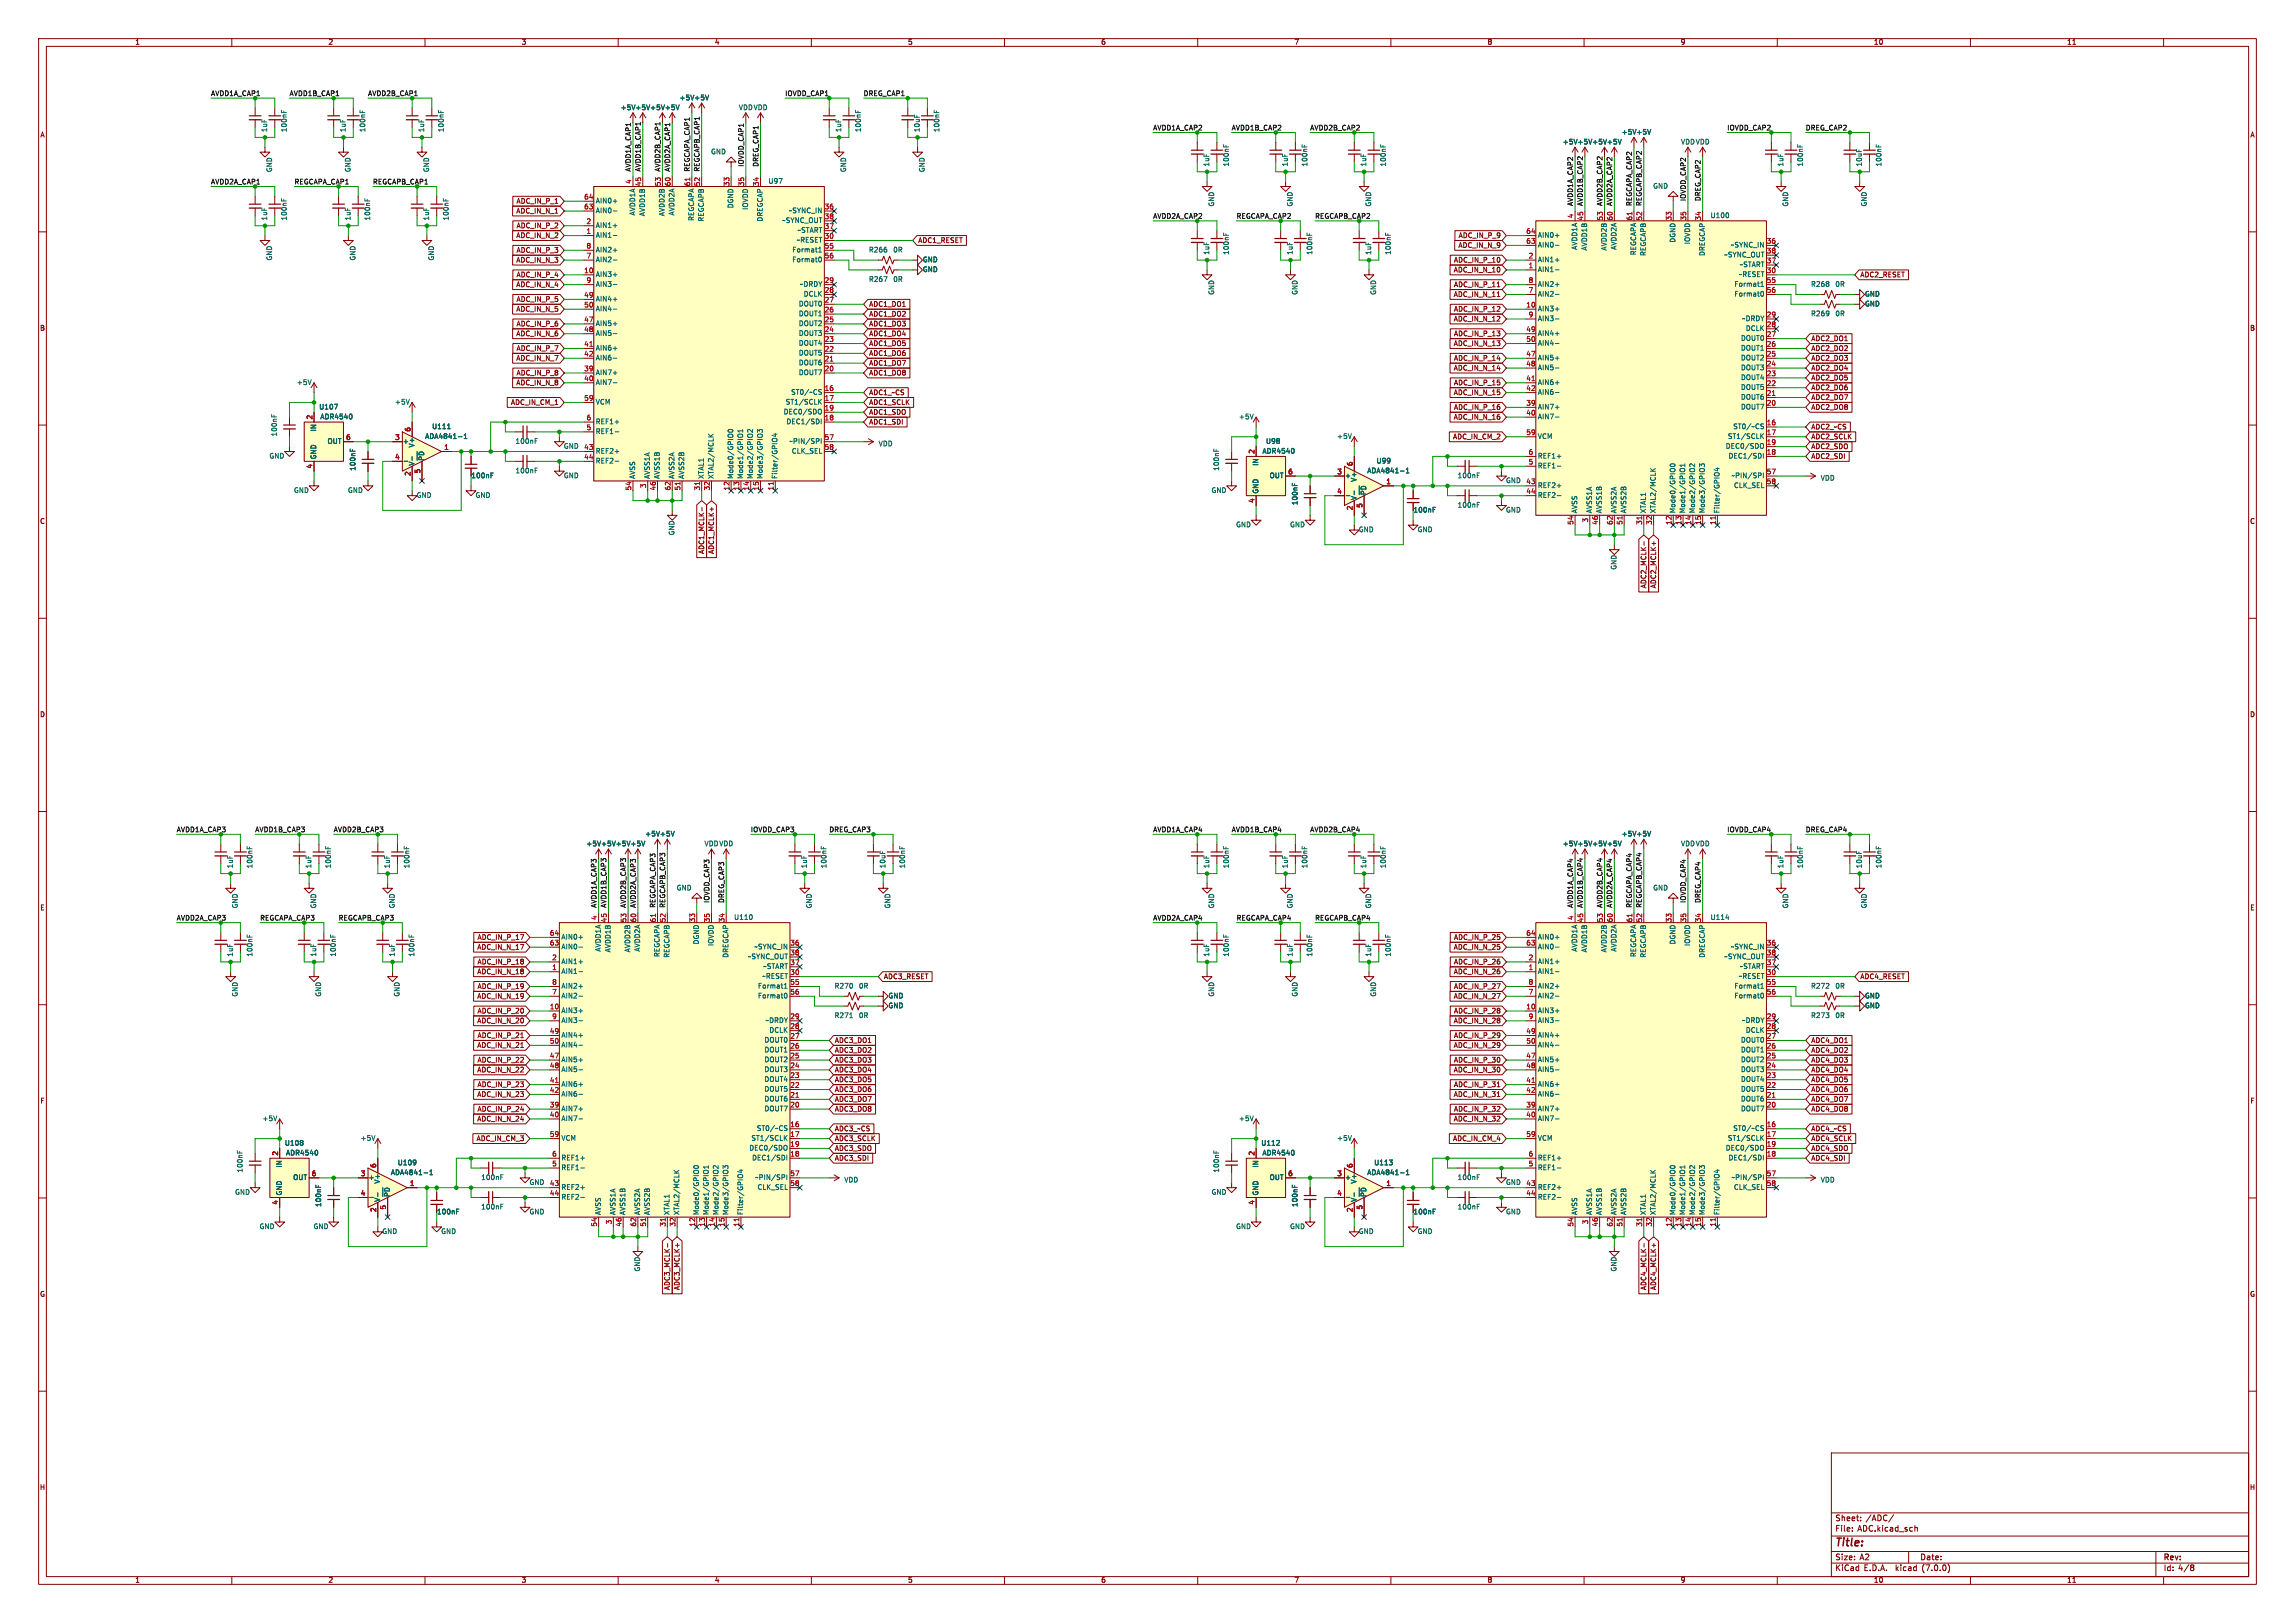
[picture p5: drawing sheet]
<svg xmlns="http://www.w3.org/2000/svg" width="594mm" height="420mm" viewBox="0 0 594 420" stroke-linecap="round" stroke-linejoin="round" font-family="sans-serif">
<defs><g id="words">
<text font-size="2.8" fill="#840000" x="475" y="400.8">Title:</text>
<g font-size="2.1" fill="#840000">
<text x="475" y="393.9">Sheet:</text>
<text x="482.9" y="393.9">/ADC/</text>
<text x="475" y="396.6">File:</text>
<text x="480.8" y="396.6">ADC.kicad_sch</text>
<text x="475" y="406.8">KiCad</text>
<text x="475" y="404">Size:</text>
<text x="481.3" y="404">A2</text>
<text x="482.4" y="406.8">E.D.A.</text>
<text x="490.7" y="406.8">kicad</text>
<text x="497" y="404">Date:</text>
<text x="497.6" y="406.8">(7.0.0)</text>
<text x="560" y="404.2">Rev:</text>
<text x="560" y="406.8">Id: 4/8</text>
</g>
<g font-size="1.8" fill="#840000">
<text x="35" y="11.8">1</text>
<text x="85" y="11.8">2</text>
<text x="135" y="11.8">3</text>
<text x="185" y="11.8">4</text>
<text x="235" y="11.8">5</text>
<text x="285" y="11.8">6</text>
<text x="335" y="11.8">7</text>
<text x="385" y="11.8">8</text>
<text x="435" y="11.8">9</text>
<text x="485" y="11.8">10</text>
<text x="535" y="11.8">11</text>
<text x="10.4" y="35.8">A</text>
<text x="582.4" y="35.8">A</text>
<text x="133.5" y="53">ADC_IN_P_1</text>
<text x="133.5" y="55.5">ADC_IN_N_1</text>
<text x="133.5" y="59.3">ADC_IN_P_2</text>
<text x="133.5" y="61.9">ADC_IN_N_2</text>
<text x="133.5" y="65.7">ADC_IN_P_3</text>
<text x="237.6" y="63.1">ADC1_RESET</text>
<text x="377.3" y="64.4">ADC_IN_N_9</text>
<text x="377.4" y="61.9">ADC_IN_P_9</text>
<text x="133.5" y="68.2">ADC_IN_N_3</text>
<text x="376.1" y="70.8">ADC_IN_N_10</text>
<text x="376.2" y="68.2">ADC_IN_P_10</text>
<text x="133.5" y="74.6">ADC_IN_N_4</text>
<text x="133.5" y="72">ADC_IN_P_4</text>
<text x="376.1" y="77.1">ADC_IN_N_11</text>
<text x="376.2" y="74.6">ADC_IN_P_11</text>
<text x="481.5" y="72">ADC2_RESET</text>
<text x="133.5" y="80.9">ADC_IN_N_5</text>
<text x="133.5" y="78.4">ADC_IN_P_5</text>
<text x="224.9" y="79.7">ADC1_DO1</text>
<text x="224.9" y="82.2">ADC1_DO2</text>
<text x="376.1" y="83.5">ADC_IN_N_12</text>
<text x="376.2" y="80.9">ADC_IN_P_12</text>
<text x="10.3" y="85.8">B</text>
<text x="133.5" y="87.3">ADC_IN_N_6</text>
<text x="133.5" y="84.7">ADC_IN_P_6</text>
<text x="224.9" y="89.8">ADC1_DO5</text>
<text x="224.9" y="87.3">ADC1_DO4</text>
<text x="224.9" y="84.7">ADC1_DO3</text>
<text x="376.1" y="89.8">ADC_IN_N_13</text>
<text x="376.2" y="87.3">ADC_IN_P_13</text>
<text x="468.8" y="88.5">ADC2_DO1</text>
<text x="582.3" y="85.8">B</text>
<text x="133.5" y="93.6">ADC_IN_N_7</text>
<text x="133.5" y="91.1">ADC_IN_P_7</text>
<text x="224.9" y="92.4">ADC1_DO6</text>
<text x="224.9" y="94.9">ADC1_DO7</text>
<text x="376.2" y="93.6">ADC_IN_P_14</text>
<text x="468.8" y="91.1">ADC2_DO2</text>
<text x="468.8" y="93.6">ADC2_DO3</text>
<text x="133.5" y="100">ADC_IN_N_8</text>
<text x="133.5" y="97.4">ADC_IN_P_8</text>
<text x="224.9" y="97.4">ADC1_DO8</text>
<text x="376.1" y="96.2">ADC_IN_N_14</text>
<text x="376.2" y="100">ADC_IN_P_15</text>
<text x="468.8" y="101.2">ADC2_DO6</text>
<text x="468.8" y="98.7">ADC2_DO5</text>
<text x="468.8" y="96.2">ADC2_DO4</text>
<text x="132.1" y="105.1">ADC_IN_CM_1</text>
<text x="224.9" y="105.1">ADC1_SCLK</text>
<text x="224.9" y="102.5">ADC1_~CS</text>
<text x="224.9" y="107.6">ADC1_SDO</text>
<text x="376.1" y="102.5">ADC_IN_N_15</text>
<text x="376.2" y="106.3">ADC_IN_P_16</text>
<text x="468.8" y="103.8">ADC2_DO7</text>
<text x="468.8" y="106.3">ADC2_DO8</text>
<text x="224.9" y="110.1">ADC1_SDI</text>
<text x="375.9" y="113.9">ADC_IN_CM_2</text>
<text x="376.1" y="108.9">ADC_IN_N_16</text>
<text x="468.8" y="111.4">ADC2_~CS</text>
<text x="468.8" y="113.9">ADC2_SCLK</text>
<text x="468.8" y="116.5">ADC2_SDO</text>
<text x="468.8" y="119">ADC2_SDI</text>
<text x="10.3" y="135.8">C</text>
<text x="582.3" y="135.8">C</text>
<text x="182.5" y="143.5" transform="rotate(-90 182.5 143.5)">ADC1_MCLK-</text>
<text x="185.1" y="143.5" transform="rotate(-90 185.1 143.5)">ADC1_MCLK+</text>
<text x="426.4" y="152.4" transform="rotate(-90 426.4 152.4)">ADC2_MCLK-</text>
<text x="428.9" y="152.4" transform="rotate(-90 428.9 152.4)">ADC2_MCLK+</text>
<text x="10.3" y="185.8">D</text>
<text x="582.3" y="185.8">D</text>
<text x="10.4" y="235.8">E</text>
<text x="582.4" y="235.8">E</text>
<text x="123.4" y="243.5">ADC_IN_P_17</text>
<text x="376.2" y="243.5">ADC_IN_P_25</text>
<text x="123.4" y="246">ADC_IN_N_17</text>
<text x="123.4" y="249.8">ADC_IN_P_18</text>
<text x="376.1" y="246">ADC_IN_N_25</text>
<text x="376.2" y="249.8">ADC_IN_P_26</text>
<text x="123.4" y="252.4">ADC_IN_N_18</text>
<text x="123.4" y="256.2">ADC_IN_P_19</text>
<text x="228.8" y="253.6">ADC3_RESET</text>
<text x="376.1" y="252.4">ADC_IN_N_26</text>
<text x="376.2" y="256.2">ADC_IN_P_27</text>
<text x="481.5" y="253.6">ADC4_RESET</text>
<text x="123.4" y="258.7">ADC_IN_N_19</text>
<text x="123.4" y="262.5">ADC_IN_P_20</text>
<text x="376.1" y="258.7">ADC_IN_N_27</text>
<text x="376.2" y="262.5">ADC_IN_P_28</text>
<text x="123.4" y="265.1">ADC_IN_N_20</text>
<text x="123.4" y="268.9">ADC_IN_P_21</text>
<text x="376.1" y="265.1">ADC_IN_N_28</text>
<text x="376.2" y="268.9">ADC_IN_P_29</text>
<text x="123.4" y="271.4">ADC_IN_N_21</text>
<text x="123.4" y="275.2">ADC_IN_P_22</text>
<text x="216.1" y="275.2">ADC3_DO3</text>
<text x="216.1" y="272.7">ADC3_DO2</text>
<text x="216.1" y="270.2">ADC3_DO1</text>
<text x="376.1" y="271.4">ADC_IN_N_29</text>
<text x="376.2" y="275.2">ADC_IN_P_30</text>
<text x="468.8" y="275.2">ADC4_DO3</text>
<text x="468.8" y="272.7">ADC4_DO2</text>
<text x="468.8" y="270.2">ADC4_DO1</text>
<text x="123.4" y="277.8">ADC_IN_N_22</text>
<text x="123.4" y="281.6">ADC_IN_P_23</text>
<text x="216.1" y="277.8">ADC3_DO4</text>
<text x="216.1" y="280.3">ADC3_DO5</text>
<text x="376.1" y="277.8">ADC_IN_N_30</text>
<text x="376.2" y="281.6">ADC_IN_P_31</text>
<text x="468.8" y="277.8">ADC4_DO4</text>
<text x="468.8" y="280.3">ADC4_DO5</text>
<text x="10.4" y="285.8">F</text>
<text x="123.4" y="284.1">ADC_IN_N_23</text>
<text x="123.4" y="287.9">ADC_IN_P_24</text>
<text x="216.1" y="287.9">ADC3_DO8</text>
<text x="216.1" y="282.9">ADC3_DO6</text>
<text x="216.1" y="285.4">ADC3_DO7</text>
<text x="376.1" y="284.1">ADC_IN_N_31</text>
<text x="376.2" y="287.9">ADC_IN_P_32</text>
<text x="468.8" y="287.9">ADC4_DO8</text>
<text x="468.8" y="282.9">ADC4_DO6</text>
<text x="468.8" y="285.4">ADC4_DO7</text>
<text x="582.4" y="285.8">F</text>
<text x="123.4" y="290.5">ADC_IN_N_24</text>
<text x="216.1" y="293">ADC3_~CS</text>
<text x="376.1" y="290.5">ADC_IN_N_32</text>
<text x="468.8" y="293">ADC4_~CS</text>
<text x="123.2" y="295.6">ADC_IN_CM_3</text>
<text x="216.1" y="295.6">ADC3_SCLK</text>
<text x="216.1" y="298.1">ADC3_SDO</text>
<text x="375.9" y="295.6">ADC_IN_CM_4</text>
<text x="468.8" y="295.6">ADC4_SCLK</text>
<text x="468.8" y="298.1">ADC4_SDO</text>
<text x="216.1" y="300.6">ADC3_SDI</text>
<text x="468.8" y="300.6">ADC4_SDI</text>
<text x="10.3" y="335.8">G</text>
<text x="173.6" y="334" transform="rotate(-90 173.6 334)">ADC3_MCLK-</text>
<text x="176.2" y="334" transform="rotate(-90 176.2 334)">ADC3_MCLK+</text>
<text x="426.4" y="334" transform="rotate(-90 426.4 334)">ADC4_MCLK-</text>
<text x="428.9" y="334" transform="rotate(-90 428.9 334)">ADC4_MCLK+</text>
<text x="582.3" y="335.8">G</text>
<text x="10.3" y="385.8">H</text>
<text x="582.3" y="385.8">H</text>
<text x="35" y="409.8">1</text>
<text x="85" y="409.8">2</text>
<text x="135" y="409.8">3</text>
<text x="185" y="409.8">4</text>
<text x="235" y="409.8">5</text>
<text x="285" y="409.8">6</text>
<text x="335" y="409.8">7</text>
<text x="385" y="409.8">8</text>
<text x="435" y="409.8">9</text>
<text x="485" y="409.8">10</text>
<text x="535" y="409.8">11</text>
</g>
<g font-size="1.8" fill="#009600">
<text x="54.6" y="25">AVDD1A_CAP1</text>
<text x="74.9" y="25">AVDD1B_CAP1</text>
<text x="95.2" y="25">AVDD2B_CAP1</text>
<text x="298.4" y="33.9">AVDD1A_CAP2</text>
<text x="318.8" y="33.9">AVDD1B_CAP2</text>
<text x="339.1" y="33.9">AVDD2B_CAP2</text>
<text x="54.6" y="47.9">AVDD2A_CAP1</text>
<text x="76.2" y="47.9">REGCAPA_CAP1</text>
<text x="96.5" y="47.9">REGCAPB_CAP1</text>
<text x="298.4" y="56.8">AVDD2A_CAP2</text>
<text x="320" y="56.8">REGCAPA_CAP2</text>
<text x="340.4" y="56.8">REGCAPB_CAP2</text>
<text x="45.7" y="215.6">AVDD1A_CAP3</text>
<text x="66" y="215.6">AVDD1B_CAP3</text>
<text x="86.4" y="215.6">AVDD2B_CAP3</text>
<text x="298.4" y="215.6">AVDD1A_CAP4</text>
<text x="318.8" y="215.6">AVDD1B_CAP4</text>
<text x="339.1" y="215.6">AVDD2B_CAP4</text>
<text x="45.7" y="238.4">AVDD2A_CAP3</text>
<text x="67.3" y="238.4">REGCAPA_CAP3</text>
<text x="87.6" y="238.4">REGCAPB_CAP3</text>
<text x="298.4" y="238.4">AVDD2A_CAP4</text>
<text x="320" y="238.4">REGCAPA_CAP4</text>
<text x="340.4" y="238.4">REGCAPB_CAP4</text>
</g>
<g font-size="1.8" fill="#006464">
<text x="160.6" y="28.8">+5V +5V +5V +5V</text>
<text x="175.8" y="26.2">+5V +5V</text>
<text x="191.2" y="28.8">VDDVDD</text>
<text x="69.4" y="34.3" transform="rotate(-90 69.4 34.3)">1uF</text>
<text x="74.5" y="34.3" transform="rotate(-90 74.5 34.3)">100nF</text>
<text x="89.7" y="34.3" transform="rotate(-90 89.7 34.3)">1uF</text>
<text x="94.8" y="34.3" transform="rotate(-90 94.8 34.3)">100nF</text>
<text x="110" y="34.3" transform="rotate(-90 110 34.3)">1uF</text>
<text x="115.1" y="34.3" transform="rotate(-90 115.1 34.3)">100nF</text>
<text x="218" y="34.3" transform="rotate(-90 218 34.3)">1uF</text>
<text x="223.1" y="34.3" transform="rotate(-90 223.1 34.3)">100nF</text>
<text x="238.3" y="34.3" transform="rotate(-90 238.3 34.3)">10uF</text>
<text x="243.4" y="34.3" transform="rotate(-90 243.4 34.3)">100nF</text>
<text x="419.6" y="35.1">+5V +5V</text>
<text x="184" y="40.2">GND</text>
<text x="404.4" y="37.7">+5V +5V +5V +5V</text>
<text x="435" y="37.7">VDDVDD</text>
<text x="70.7" y="44.6" transform="rotate(-90 70.7 44.6)">GND</text>
<text x="91" y="44.6" transform="rotate(-90 91 44.6)">GND</text>
<text x="111.3" y="44.6" transform="rotate(-90 111.3 44.6)">GND</text>
<text x="198.8" y="47.8">U97</text>
<text x="219.3" y="44.6" transform="rotate(-90 219.3 44.6)">GND</text>
<text x="239.6" y="44.6" transform="rotate(-90 239.6 44.6)">GND</text>
<text x="313.2" y="43.2" transform="rotate(-90 313.2 43.2)">1uF</text>
<text x="318.3" y="43.2" transform="rotate(-90 318.3 43.2)">100nF</text>
<text x="333.6" y="43.2" transform="rotate(-90 333.6 43.2)">1uF</text>
<text x="338.6" y="43.2" transform="rotate(-90 338.6 43.2)">100nF</text>
<text x="353.9" y="43.2" transform="rotate(-90 353.9 43.2)">1uF</text>
<text x="359" y="43.2" transform="rotate(-90 359 43.2)">100nF</text>
<text x="461.8" y="43.2" transform="rotate(-90 461.8 43.2)">1uF</text>
<text x="466.9" y="43.2" transform="rotate(-90 466.9 43.2)">100nF</text>
<text x="482.2" y="43.2" transform="rotate(-90 482.2 43.2)">10uF</text>
<text x="487.2" y="43.2" transform="rotate(-90 487.2 43.2)">100nF</text>
<text x="154.2" y="52.9">AIN0+</text>
<text x="314.5" y="53.5" transform="rotate(-90 314.5 53.5)">GND</text>
<text x="334.8" y="53.5" transform="rotate(-90 334.8 53.5)">GND</text>
<text x="355.2" y="53.5" transform="rotate(-90 355.2 53.5)">GND</text>
<text x="427.8" y="49.1">GND</text>
<text x="463.1" y="53.5" transform="rotate(-90 463.1 53.5)">GND</text>
<text x="483.4" y="53.5" transform="rotate(-90 483.4 53.5)">GND</text>
<text x="69.4" y="57.1" transform="rotate(-90 69.4 57.1)">1uF</text>
<text x="74.5" y="57.1" transform="rotate(-90 74.5 57.1)">100nF</text>
<text x="91" y="57.1" transform="rotate(-90 91 57.1)">1uF</text>
<text x="96.1" y="57.1" transform="rotate(-90 96.1 57.1)">100nF</text>
<text x="111.3" y="57.1" transform="rotate(-90 111.3 57.1)">1uF</text>
<text x="116.4" y="57.1" transform="rotate(-90 116.4 57.1)">100nF</text>
<text x="154.2" y="59.2">AIN1+</text>
<text x="154.2" y="55.4">AIN0-</text>
<text x="164.7" y="55.9" transform="rotate(-90 164.7 55.9)">AVDD1A</text>
<text x="167.2" y="56.1" transform="rotate(-90 167.2 56.1)">AVDD1B</text>
<text x="172.3" y="56.1" transform="rotate(-90 172.3 56.1)">AVDD2B</text>
<text x="174.8" y="55.9" transform="rotate(-90 174.8 55.9)">AVDD2A</text>
<text x="179.9" y="57.3" transform="rotate(-90 179.9 57.3)">REGCAPA</text>
<text x="182.4" y="57.5" transform="rotate(-90 182.4 57.5)">REGCAPB</text>
<text x="190.1" y="54" transform="rotate(-90 190.1 54)">DGND</text>
<text x="193.9" y="54.5" transform="rotate(-90 193.9 54.5)">IOVDD</text>
<text x="197.7" y="57.5" transform="rotate(-90 197.7 57.5)">DREGCAP</text>
<text x="202.3" y="58">~SYNC_OUT</text>
<text x="204" y="55.4">~SYNC_IN</text>
<text x="442.7" y="56.7">U100</text>
<text x="154.2" y="61.8">AIN1-</text>
<text x="154.2" y="65.6">AIN2+</text>
<text x="204.9" y="65.6">Format1</text>
<text x="206.1" y="63.1">~RESET</text>
<text x="206.3" y="60.5">~START</text>
<text x="224.8" y="65.6">R266</text>
<text x="231.1" y="65.6">0R</text>
<text x="398" y="64.3">AIN0-</text>
<text x="398" y="61.8">AIN0+</text>
<text x="408.5" y="64.8" transform="rotate(-90 408.5 64.8)">AVDD1A</text>
<text x="411" y="65" transform="rotate(-90 411 65)">AVDD1B</text>
<text x="416.1" y="65" transform="rotate(-90 416.1 65)">AVDD2B</text>
<text x="418.7" y="64.8" transform="rotate(-90 418.7 64.8)">AVDD2A</text>
<text x="433.9" y="62.9" transform="rotate(-90 433.9 62.9)">DGND</text>
<text x="437.7" y="63.4" transform="rotate(-90 437.7 63.4)">IOVDD</text>
<text x="447.9" y="64.3">~SYNC_IN</text>
<text x="70.7" y="67.5" transform="rotate(-90 70.7 67.5)">GND</text>
<text x="92.3" y="67.5" transform="rotate(-90 92.3 67.5)">GND</text>
<text x="112.6" y="67.5" transform="rotate(-90 112.6 67.5)">GND</text>
<text x="154.2" y="71.9">AIN3+</text>
<text x="154.2" y="68.1">AIN2-</text>
<text x="204.9" y="68.1">Format0</text>
<text x="238.8" y="70.7">GND</text>
<text x="238.8" y="68.1">GND</text>
<text x="313.2" y="66" transform="rotate(-90 313.2 66)">1uF</text>
<text x="318.3" y="66" transform="rotate(-90 318.3 66)">100nF</text>
<text x="334.8" y="66" transform="rotate(-90 334.8 66)">1uF</text>
<text x="339.9" y="66" transform="rotate(-90 339.9 66)">100nF</text>
<text x="355.2" y="66" transform="rotate(-90 355.2 66)">1uF</text>
<text x="360.2" y="66" transform="rotate(-90 360.2 66)">100nF</text>
<text x="398" y="70.7">AIN1-</text>
<text x="398" y="68.1">AIN1+</text>
<text x="423.7" y="66.2" transform="rotate(-90 423.7 66.2)">REGCAPA</text>
<text x="426.3" y="66.4" transform="rotate(-90 426.3 66.4)">REGCAPB</text>
<text x="441.5" y="66.4" transform="rotate(-90 441.5 66.4)">DREGCAP</text>
<text x="446.2" y="66.9">~SYNC_OUT</text>
<text x="449.9" y="71.9">~RESET</text>
<text x="450.2" y="69.4">~START</text>
<text x="154.2" y="74.5">AIN3-</text>
<text x="206.9" y="74.5">~DRDY</text>
<text x="207.9" y="77">DCLK</text>
<text x="224.8" y="73.2">R267</text>
<text x="231.1" y="73.2">0R</text>
<text x="314.5" y="76.4" transform="rotate(-90 314.5 76.4)">GND</text>
<text x="336.1" y="76.4" transform="rotate(-90 336.1 76.4)">GND</text>
<text x="356.4" y="76.4" transform="rotate(-90 356.4 76.4)">GND</text>
<text x="398" y="77">AIN2-</text>
<text x="398" y="74.5">AIN2+</text>
<text x="448.8" y="74.5">Format1</text>
<text x="448.8" y="77">Format0</text>
<text x="468.7" y="74.5">R268</text>
<text x="474.9" y="74.5">0R</text>
<text x="482.6" y="77">GND</text>
<text x="154.2" y="78.3">AIN4+</text>
<text x="154.2" y="80.8">AIN4-</text>
<text x="206.6" y="82.1">DOUT1</text>
<text x="206.6" y="79.6">DOUT0</text>
<text x="398" y="80.8">AIN3+</text>
<text x="398" y="83.4">AIN3-</text>
<text x="450.8" y="83.4">~DRDY</text>
<text x="468.7" y="82.1">R269</text>
<text x="474.9" y="82.1">0R</text>
<text x="482.6" y="79.6">GND</text>
<text x="154.2" y="84.6">AIN5+</text>
<text x="154.2" y="87.2">AIN5-</text>
<text x="206.6" y="89.7">DOUT4</text>
<text x="206.6" y="87.2">DOUT3</text>
<text x="206.6" y="84.6">DOUT2</text>
<text x="398" y="87.2">AIN4+</text>
<text x="398" y="89.7">AIN4-</text>
<text x="450.5" y="88.5">DOUT0</text>
<text x="451.7" y="85.9">DCLK</text>
<text x="154.2" y="91">AIN6+</text>
<text x="154.2" y="93.5">AIN6-</text>
<text x="206.6" y="94.8">DOUT6</text>
<text x="206.6" y="92.3">DOUT5</text>
<text x="398" y="93.5">AIN5+</text>
<text x="450.5" y="93.5">DOUT2</text>
<text x="450.5" y="91">DOUT1</text>
<text x="76.7" y="99.9">+5V</text>
<text x="154.2" y="97.3">AIN7+</text>
<text x="154.2" y="99.9">AIN7-</text>
<text x="206.6" y="97.3">DOUT7</text>
<text x="398" y="99.9">AIN6+</text>
<text x="398" y="96.1">AIN5-</text>
<text x="450.5" y="101.2">DOUT5</text>
<text x="450.5" y="98.6">DOUT4</text>
<text x="450.5" y="96.1">DOUT3</text>
<text x="82.5" y="106.2">U107</text>
<text x="102.1" y="105">+5V</text>
<text x="154.2" y="105">VCM</text>
<text x="202.7" y="107.5">DEC0/SDO</text>
<text x="203.2" y="105">ST1/SCLK</text>
<text x="204.6" y="102.4">ST0/~CS</text>
<text x="398" y="106.2">AIN7+</text>
<text x="398" y="102.4">AIN6-</text>
<text x="450.5" y="106.2">DOUT7</text>
<text x="450.5" y="103.7">DOUT6</text>
<text x="71.9" y="113" transform="rotate(-90 71.9 113)">100nF</text>
<text x="82.1" y="111.8" transform="rotate(-90 82.1 111.8)">IN</text>
<text x="82.8" y="108.8">ADR4540</text>
<text x="110" y="113.9">ADA4841-1</text>
<text x="111.8" y="111.3">U111</text>
<text x="154.2" y="112.6">REF1-</text>
<text x="154.2" y="110">REF1+</text>
<text x="203.4" y="110">DEC1/SDI</text>
<text x="320.6" y="108.8">+5V</text>
<text x="346" y="113.9">+5V</text>
<text x="398" y="108.8">AIN7-</text>
<text x="398" y="113.9">VCM</text>
<text x="447.1" y="113.9">ST1/SCLK</text>
<text x="448.5" y="111.3">ST0/~CS</text>
<text x="69.7" y="118.9">GND</text>
<text x="82.1" y="118.9" transform="rotate(-90 82.1 118.9)">GND</text>
<text x="84.6" y="115.1">OUT</text>
<text x="104.3" y="115.1">+</text>
<text x="107.5" y="115.9" transform="rotate(-90 107.5 115.9)">V+</text>
<text x="110.7" y="119.3" transform="rotate(-90 110.7 119.3)">~{PD}</text>
<text x="133.4" y="115.1">100nF</text>
<text x="145.9" y="116.4">GND</text>
<text x="154.2" y="117.7">REF2+</text>
<text x="204.2" y="115.1">~PIN/SPI</text>
<text x="204.8" y="117.7">CLK_SEL</text>
<text x="227.3" y="115.8">VDD</text>
<text x="326.7" y="117.7">ADR4540</text>
<text x="327.6" y="115.1">U98</text>
<text x="398" y="118.9">REF1+</text>
<text x="446.5" y="116.4">DEC0/SDO</text>
<text x="447.3" y="118.9">DEC1/SDI</text>
<text x="92.3" y="121.9" transform="rotate(-90 92.3 121.9)">100nF</text>
<text x="107.5" y="120.5" transform="rotate(-90 107.5 120.5)">V-</text>
<text x="121.9" y="124">100nF</text>
<text x="133.4" y="122.7">100nF</text>
<text x="145.9" y="124">GND</text>
<text x="154.2" y="120.2">REF2-</text>
<text x="164.7" y="124" transform="rotate(-90 164.7 124)">AVSS</text>
<text x="168.5" y="124" transform="rotate(-90 168.5 124)">AVSS1A</text>
<text x="171" y="124" transform="rotate(-90 171 124)">AVSS1B</text>
<text x="174.8" y="124" transform="rotate(-90 174.8 124)">AVSS2A</text>
<text x="177.4" y="124" transform="rotate(-90 177.4 124)">AVSS2B</text>
<text x="182.4" y="124" transform="rotate(-90 182.4 124)">XTAL1</text>
<text x="185" y="124" transform="rotate(-90 185 124)">XTAL2/MCLK</text>
<text x="190.1" y="124" transform="rotate(-90 190.1 124)">Mode0/GPIO0</text>
<text x="192.6" y="124" transform="rotate(-90 192.6 124)">Mode1/GPIO1</text>
<text x="195.1" y="124" transform="rotate(-90 195.1 124)">Mode2/GPIO2</text>
<text x="197.7" y="124" transform="rotate(-90 197.7 124)">Mode3/GPIO3</text>
<text x="201.5" y="124" transform="rotate(-90 201.5 124)">Filter/GPIO4</text>
<text x="315.8" y="121.9" transform="rotate(-90 315.8 121.9)">100nF</text>
<text x="325.9" y="120.7" transform="rotate(-90 325.9 120.7)">IN</text>
<text x="328.5" y="124">OUT</text>
<text x="348.1" y="124">+</text>
<text x="351.3" y="124.8" transform="rotate(-90 351.3 124.8)">V+</text>
<text x="353.8" y="122.7">ADA4841-1</text>
<text x="356.2" y="120.2">U99</text>
<text x="377.2" y="124">100nF</text>
<text x="389.7" y="125.3">GND</text>
<text x="398" y="121.5">REF1-</text>
<text x="448" y="124">~PIN/SPI</text>
<text x="471.2" y="124.7">VDD</text>
<text x="76" y="127.8">GND</text>
<text x="90" y="127.8">GND</text>
<text x="107.8" y="129.1">GND</text>
<text x="123" y="129.1">GND</text>
<text x="313.5" y="127.8">GND</text>
<text x="325.9" y="127.8" transform="rotate(-90 325.9 127.8)">GND</text>
<text x="336.1" y="130.8" transform="rotate(-90 336.1 130.8)">100nF</text>
<text x="351.3" y="129.4" transform="rotate(-90 351.3 129.4)">V-</text>
<text x="354.5" y="128.1" transform="rotate(-90 354.5 128.1)">~{PD}</text>
<text x="377.2" y="131.6">100nF</text>
<text x="398" y="126.6">REF2+</text>
<text x="398" y="129.1">REF2-</text>
<text x="448.6" y="126.6">CLK_SEL</text>
<text x="319.8" y="136.7">GND</text>
<text x="333.8" y="136.7">GND</text>
<text x="351.6" y="138">GND</text>
<text x="365.8" y="132.9">100nF</text>
<text x="366.8" y="138">GND</text>
<text x="389.7" y="132.9">GND</text>
<text x="408.5" y="132.8" transform="rotate(-90 408.5 132.8)">AVSS</text>
<text x="412.3" y="132.8" transform="rotate(-90 412.3 132.8)">AVSS1A</text>
<text x="414.8" y="132.8" transform="rotate(-90 414.8 132.8)">AVSS1B</text>
<text x="418.7" y="132.8" transform="rotate(-90 418.7 132.8)">AVSS2A</text>
<text x="421.2" y="132.8" transform="rotate(-90 421.2 132.8)">AVSS2B</text>
<text x="426.3" y="132.8" transform="rotate(-90 426.3 132.8)">XTAL1</text>
<text x="428.8" y="132.8" transform="rotate(-90 428.8 132.8)">XTAL2/MCLK</text>
<text x="433.9" y="132.8" transform="rotate(-90 433.9 132.8)">Mode0/GPIO0</text>
<text x="436.4" y="132.8" transform="rotate(-90 436.4 132.8)">Mode1/GPIO1</text>
<text x="439" y="132.8" transform="rotate(-90 439 132.8)">Mode2/GPIO2</text>
<text x="441.5" y="132.8" transform="rotate(-90 441.5 132.8)">Mode3/GPIO3</text>
<text x="445.3" y="132.8" transform="rotate(-90 445.3 132.8)">Filter/GPIO4</text>
<text x="174.8" y="138.6" transform="rotate(-90 174.8 138.6)">GND</text>
<text x="418.7" y="147.5" transform="rotate(-90 418.7 147.5)">GND</text>
<text x="151.7" y="219.3">+5V +5V +5V +5V</text>
<text x="166.9" y="216.7">+5V +5V</text>
<text x="182.3" y="219.3">VDDVDD</text>
<text x="404.4" y="219.3">+5V +5V +5V +5V</text>
<text x="419.6" y="216.7">+5V +5V</text>
<text x="435" y="219.3">VDDVDD</text>
<text x="60.5" y="224.8" transform="rotate(-90 60.5 224.8)">1uF</text>
<text x="65.6" y="224.8" transform="rotate(-90 65.6 224.8)">100nF</text>
<text x="80.8" y="224.8" transform="rotate(-90 80.8 224.8)">1uF</text>
<text x="85.9" y="224.8" transform="rotate(-90 85.9 224.8)">100nF</text>
<text x="101.2" y="224.8" transform="rotate(-90 101.2 224.8)">1uF</text>
<text x="106.2" y="224.8" transform="rotate(-90 106.2 224.8)">100nF</text>
<text x="209.1" y="224.8" transform="rotate(-90 209.1 224.8)">1uF</text>
<text x="214.2" y="224.8" transform="rotate(-90 214.2 224.8)">100nF</text>
<text x="229.4" y="224.8" transform="rotate(-90 229.4 224.8)">10uF</text>
<text x="234.5" y="224.8" transform="rotate(-90 234.5 224.8)">100nF</text>
<text x="313.2" y="224.8" transform="rotate(-90 313.2 224.8)">1uF</text>
<text x="318.3" y="224.8" transform="rotate(-90 318.3 224.8)">100nF</text>
<text x="333.6" y="224.8" transform="rotate(-90 333.6 224.8)">1uF</text>
<text x="338.6" y="224.8" transform="rotate(-90 338.6 224.8)">100nF</text>
<text x="353.9" y="224.8" transform="rotate(-90 353.9 224.8)">1uF</text>
<text x="359" y="224.8" transform="rotate(-90 359 224.8)">100nF</text>
<text x="461.8" y="224.8" transform="rotate(-90 461.8 224.8)">1uF</text>
<text x="466.9" y="224.8" transform="rotate(-90 466.9 224.8)">100nF</text>
<text x="482.2" y="224.8" transform="rotate(-90 482.2 224.8)">10uF</text>
<text x="487.2" y="224.8" transform="rotate(-90 487.2 224.8)">100nF</text>
<text x="175.1" y="230.7">GND</text>
<text x="427.8" y="230.7">GND</text>
<text x="61.8" y="235.1" transform="rotate(-90 61.8 235.1)">GND</text>
<text x="82.1" y="235.1" transform="rotate(-90 82.1 235.1)">GND</text>
<text x="102.4" y="235.1" transform="rotate(-90 102.4 235.1)">GND</text>
<text x="189.9" y="238.3">U110</text>
<text x="210.4" y="235.1" transform="rotate(-90 210.4 235.1)">GND</text>
<text x="230.7" y="235.1" transform="rotate(-90 230.7 235.1)">GND</text>
<text x="314.5" y="235.1" transform="rotate(-90 314.5 235.1)">GND</text>
<text x="334.8" y="235.1" transform="rotate(-90 334.8 235.1)">GND</text>
<text x="355.2" y="235.1" transform="rotate(-90 355.2 235.1)">GND</text>
<text x="442.7" y="238.3">U114</text>
<text x="463.1" y="235.1" transform="rotate(-90 463.1 235.1)">GND</text>
<text x="483.4" y="235.1" transform="rotate(-90 483.4 235.1)">GND</text>
<text x="145.3" y="245.9">AIN0-</text>
<text x="145.3" y="243.4">AIN0+</text>
<text x="181.2" y="244.5" transform="rotate(-90 181.2 244.5)">DGND</text>
<text x="185" y="245" transform="rotate(-90 185 245)">IOVDD</text>
<text x="195.1" y="245.9">~SYNC_IN</text>
<text x="398" y="245.9">AIN0-</text>
<text x="398" y="243.4">AIN0+</text>
<text x="433.9" y="244.5" transform="rotate(-90 433.9 244.5)">DGND</text>
<text x="437.7" y="245" transform="rotate(-90 437.7 245)">IOVDD</text>
<text x="447.9" y="245.9">~SYNC_IN</text>
<text x="60.5" y="247.6" transform="rotate(-90 60.5 247.6)">1uF</text>
<text x="65.6" y="247.6" transform="rotate(-90 65.6 247.6)">100nF</text>
<text x="82.1" y="247.6" transform="rotate(-90 82.1 247.6)">1uF</text>
<text x="87.2" y="247.6" transform="rotate(-90 87.2 247.6)">100nF</text>
<text x="102.4" y="247.6" transform="rotate(-90 102.4 247.6)">1uF</text>
<text x="107.5" y="247.6" transform="rotate(-90 107.5 247.6)">100nF</text>
<text x="145.3" y="249.7">AIN1+</text>
<text x="155.8" y="246.4" transform="rotate(-90 155.8 246.4)">AVDD1A</text>
<text x="158.3" y="246.6" transform="rotate(-90 158.3 246.6)">AVDD1B</text>
<text x="163.4" y="246.6" transform="rotate(-90 163.4 246.6)">AVDD2B</text>
<text x="165.9" y="246.4" transform="rotate(-90 165.9 246.4)">AVDD2A</text>
<text x="171" y="247.8" transform="rotate(-90 171 247.8)">REGCAPA</text>
<text x="173.5" y="248" transform="rotate(-90 173.5 248)">REGCAPB</text>
<text x="188.8" y="248" transform="rotate(-90 188.8 248)">DREGCAP</text>
<text x="193.4" y="248.5">~SYNC_OUT</text>
<text x="197.4" y="251">~START</text>
<text x="313.2" y="247.6" transform="rotate(-90 313.2 247.6)">1uF</text>
<text x="318.3" y="247.6" transform="rotate(-90 318.3 247.6)">100nF</text>
<text x="334.8" y="247.6" transform="rotate(-90 334.8 247.6)">1uF</text>
<text x="339.9" y="247.6" transform="rotate(-90 339.9 247.6)">100nF</text>
<text x="355.2" y="247.6" transform="rotate(-90 355.2 247.6)">1uF</text>
<text x="360.2" y="247.6" transform="rotate(-90 360.2 247.6)">100nF</text>
<text x="398" y="249.7">AIN1+</text>
<text x="408.5" y="246.4" transform="rotate(-90 408.5 246.4)">AVDD1A</text>
<text x="411" y="246.6" transform="rotate(-90 411 246.6)">AVDD1B</text>
<text x="416.1" y="246.6" transform="rotate(-90 416.1 246.6)">AVDD2B</text>
<text x="418.7" y="246.4" transform="rotate(-90 418.7 246.4)">AVDD2A</text>
<text x="423.7" y="247.8" transform="rotate(-90 423.7 247.8)">REGCAPA</text>
<text x="426.3" y="248" transform="rotate(-90 426.3 248)">REGCAPB</text>
<text x="441.5" y="248" transform="rotate(-90 441.5 248)">DREGCAP</text>
<text x="446.2" y="248.5">~SYNC_OUT</text>
<text x="450.2" y="251">~START</text>
<text x="145.3" y="252.3">AIN1-</text>
<text x="145.3" y="256.1">AIN2+</text>
<text x="196" y="256.1">Format1</text>
<text x="197.2" y="253.6">~RESET</text>
<text x="215.9" y="256.1">R270</text>
<text x="222.2" y="256.1">0R</text>
<text x="398" y="252.3">AIN1-</text>
<text x="398" y="256.1">AIN2+</text>
<text x="448.8" y="256.1">Format1</text>
<text x="449.9" y="253.6">~RESET</text>
<text x="468.7" y="256.1">R272</text>
<text x="474.9" y="256.1">0R</text>
<text x="61.8" y="258" transform="rotate(-90 61.8 258)">GND</text>
<text x="83.4" y="258" transform="rotate(-90 83.4 258)">GND</text>
<text x="103.7" y="258" transform="rotate(-90 103.7 258)">GND</text>
<text x="145.3" y="262.4">AIN3+</text>
<text x="145.3" y="258.6">AIN2-</text>
<text x="196" y="258.6">Format0</text>
<text x="215.9" y="263.7">R271</text>
<text x="222.2" y="263.7">0R</text>
<text x="229.9" y="258.6">GND</text>
<text x="229.9" y="261.2">GND</text>
<text x="314.5" y="258" transform="rotate(-90 314.5 258)">GND</text>
<text x="336.1" y="258" transform="rotate(-90 336.1 258)">GND</text>
<text x="356.4" y="258" transform="rotate(-90 356.4 258)">GND</text>
<text x="398" y="262.4">AIN3+</text>
<text x="398" y="258.6">AIN2-</text>
<text x="448.8" y="258.6">Format0</text>
<text x="468.7" y="263.7">R273</text>
<text x="474.9" y="263.7">0R</text>
<text x="482.6" y="261.2">GND</text>
<text x="482.6" y="258.6">GND</text>
<text x="145.3" y="268.8">AIN4+</text>
<text x="145.3" y="265">AIN3-</text>
<text x="198" y="265">~DRDY</text>
<text x="199" y="267.5">DCLK</text>
<text x="398" y="268.8">AIN4+</text>
<text x="398" y="265">AIN3-</text>
<text x="450.8" y="265">~DRDY</text>
<text x="451.7" y="267.5">DCLK</text>
<text x="145.3" y="275.1">AIN5+</text>
<text x="145.3" y="271.3">AIN4-</text>
<text x="197.7" y="275.1">DOUT2</text>
<text x="197.7" y="272.6">DOUT1</text>
<text x="197.7" y="270.1">DOUT0</text>
<text x="398" y="275.1">AIN5+</text>
<text x="398" y="271.3">AIN4-</text>
<text x="450.5" y="275.1">DOUT2</text>
<text x="450.5" y="272.6">DOUT1</text>
<text x="450.5" y="270.1">DOUT0</text>
<text x="145.3" y="281.5">AIN6+</text>
<text x="145.3" y="277.7">AIN5-</text>
<text x="197.7" y="280.2">DOUT4</text>
<text x="197.7" y="277.7">DOUT3</text>
<text x="398" y="281.5">AIN6+</text>
<text x="398" y="277.7">AIN5-</text>
<text x="450.5" y="280.2">DOUT4</text>
<text x="450.5" y="277.7">DOUT3</text>
<text x="145.3" y="287.8">AIN7+</text>
<text x="145.3" y="284">AIN6-</text>
<text x="197.7" y="287.8">DOUT7</text>
<text x="197.7" y="285.3">DOUT6</text>
<text x="197.7" y="282.8">DOUT5</text>
<text x="398" y="287.8">AIN7+</text>
<text x="398" y="284">AIN6-</text>
<text x="450.5" y="287.8">DOUT7</text>
<text x="450.5" y="285.3">DOUT6</text>
<text x="450.5" y="282.8">DOUT5</text>
<text x="67.9" y="290.4">+5V</text>
<text x="145.3" y="290.4">AIN7-</text>
<text x="195.7" y="292.9">ST0/~CS</text>
<text x="320.6" y="290.4">+5V</text>
<text x="398" y="290.4">AIN7-</text>
<text x="448.5" y="292.9">ST0/~CS</text>
<text x="73.6" y="296.7">U108</text>
<text x="73.9" y="299.3">ADR4540</text>
<text x="93.3" y="295.5">+5V</text>
<text x="145.3" y="295.5">VCM</text>
<text x="193.8" y="298">DEC0/SDO</text>
<text x="194.3" y="295.5">ST1/SCLK</text>
<text x="326.4" y="296.7">U112</text>
<text x="326.7" y="299.3">ADR4540</text>
<text x="346" y="295.5">+5V</text>
<text x="398" y="295.5">VCM</text>
<text x="446.5" y="298">DEC0/SDO</text>
<text x="447.1" y="295.5">ST1/SCLK</text>
<text x="63.1" y="303.5" transform="rotate(-90 63.1 303.5)">100nF</text>
<text x="73.2" y="302.3" transform="rotate(-90 73.2 302.3)">IN</text>
<text x="75.7" y="305.6">OUT</text>
<text x="95.4" y="305.6">+</text>
<text x="101.1" y="304.4">ADA4841-1</text>
<text x="102.9" y="301.8">U109</text>
<text x="124.5" y="305.6">100nF</text>
<text x="145.3" y="303.1">REF1-</text>
<text x="145.3" y="300.5">REF1+</text>
<text x="194.5" y="300.5">DEC1/SDI</text>
<text x="195.3" y="305.6">~PIN/SPI</text>
<text x="315.8" y="303.5" transform="rotate(-90 315.8 303.5)">100nF</text>
<text x="325.9" y="302.3" transform="rotate(-90 325.9 302.3)">IN</text>
<text x="328.5" y="305.6">OUT</text>
<text x="348.1" y="305.6">+</text>
<text x="353.8" y="304.4">ADA4841-1</text>
<text x="355.6" y="301.8">U113</text>
<text x="377.2" y="305.6">100nF</text>
<text x="398" y="303.1">REF1-</text>
<text x="398" y="300.5">REF1+</text>
<text x="447.3" y="300.5">DEC1/SDI</text>
<text x="448" y="305.6">~PIN/SPI</text>
<text x="60.8" y="309.4">GND</text>
<text x="73.2" y="309.4" transform="rotate(-90 73.2 309.4)">GND</text>
<text x="98.6" y="311" transform="rotate(-90 98.6 311)">V-</text>
<text x="98.6" y="306.4" transform="rotate(-90 98.6 306.4)">V+</text>
<text x="101.8" y="309.8" transform="rotate(-90 101.8 309.8)">~{PD}</text>
<text x="137" y="306.9">GND</text>
<text x="145.3" y="308.2">REF2+</text>
<text x="145.3" y="310.7">REF2-</text>
<text x="195.9" y="308.2">CLK_SEL</text>
<text x="218.4" y="306.3">VDD</text>
<text x="313.5" y="309.4">GND</text>
<text x="325.9" y="309.4" transform="rotate(-90 325.9 309.4)">GND</text>
<text x="351.3" y="311" transform="rotate(-90 351.3 311)">V-</text>
<text x="351.3" y="306.4" transform="rotate(-90 351.3 306.4)">V+</text>
<text x="354.5" y="309.8" transform="rotate(-90 354.5 309.8)">~{PD}</text>
<text x="389.7" y="306.9">GND</text>
<text x="398" y="308.2">REF2+</text>
<text x="398" y="310.7">REF2-</text>
<text x="448.6" y="308.2">CLK_SEL</text>
<text x="471.2" y="306.3">VDD</text>
<text x="83.4" y="312.4" transform="rotate(-90 83.4 312.4)">100nF</text>
<text x="113" y="314.5">100nF</text>
<text x="124.5" y="313.2">100nF</text>
<text x="137" y="314.5">GND</text>
<text x="155.8" y="314.5" transform="rotate(-90 155.8 314.5)">AVSS</text>
<text x="159.6" y="314.5" transform="rotate(-90 159.6 314.5)">AVSS1A</text>
<text x="162.1" y="314.5" transform="rotate(-90 162.1 314.5)">AVSS1B</text>
<text x="165.9" y="314.5" transform="rotate(-90 165.9 314.5)">AVSS2A</text>
<text x="168.5" y="314.5" transform="rotate(-90 168.5 314.5)">AVSS2B</text>
<text x="173.5" y="314.5" transform="rotate(-90 173.5 314.5)">XTAL1</text>
<text x="176.1" y="314.5" transform="rotate(-90 176.1 314.5)">XTAL2/MCLK</text>
<text x="181.2" y="314.5" transform="rotate(-90 181.2 314.5)">Mode0/GPIO0</text>
<text x="183.7" y="314.5" transform="rotate(-90 183.7 314.5)">Mode1/GPIO1</text>
<text x="186.2" y="314.5" transform="rotate(-90 186.2 314.5)">Mode2/GPIO2</text>
<text x="188.8" y="314.5" transform="rotate(-90 188.8 314.5)">Mode3/GPIO3</text>
<text x="192.6" y="314.5" transform="rotate(-90 192.6 314.5)">Filter/GPIO4</text>
<text x="336.1" y="312.4" transform="rotate(-90 336.1 312.4)">100nF</text>
<text x="365.8" y="314.5">100nF</text>
<text x="377.2" y="313.2">100nF</text>
<text x="389.7" y="314.5">GND</text>
<text x="408.5" y="314.5" transform="rotate(-90 408.5 314.5)">AVSS</text>
<text x="412.3" y="314.5" transform="rotate(-90 412.3 314.5)">AVSS1A</text>
<text x="414.8" y="314.5" transform="rotate(-90 414.8 314.5)">AVSS1B</text>
<text x="418.7" y="314.5" transform="rotate(-90 418.7 314.5)">AVSS2A</text>
<text x="421.2" y="314.5" transform="rotate(-90 421.2 314.5)">AVSS2B</text>
<text x="426.3" y="314.5" transform="rotate(-90 426.3 314.5)">XTAL1</text>
<text x="428.8" y="314.5" transform="rotate(-90 428.8 314.5)">XTAL2/MCLK</text>
<text x="433.9" y="314.5" transform="rotate(-90 433.9 314.5)">Mode0/GPIO0</text>
<text x="436.4" y="314.5" transform="rotate(-90 436.4 314.5)">Mode1/GPIO1</text>
<text x="439" y="314.5" transform="rotate(-90 439 314.5)">Mode2/GPIO2</text>
<text x="441.5" y="314.5" transform="rotate(-90 441.5 314.5)">Mode3/GPIO3</text>
<text x="445.3" y="314.5" transform="rotate(-90 445.3 314.5)">Filter/GPIO4</text>
<text x="67.1" y="318.3">GND</text>
<text x="81.1" y="318.3">GND</text>
<text x="98.9" y="319.6">GND</text>
<text x="114.1" y="319.6">GND</text>
<text x="319.8" y="318.3">GND</text>
<text x="333.8" y="318.3">GND</text>
<text x="351.6" y="319.6">GND</text>
<text x="366.8" y="319.6">GND</text>
<text x="165.9" y="329.1" transform="rotate(-90 165.9 329.1)">GND</text>
<text x="418.7" y="329.1" transform="rotate(-90 418.7 329.1)">GND</text>
</g>
<g font-size="1.8" fill="#0f0f0f">
<text x="203.2" y="25">IOVDD_CAP1</text>
<text x="223.5" y="25">DREG_CAP1</text>
<text x="447" y="33.9">IOVDD_CAP2</text>
<text x="467.4" y="33.9">DREG_CAP2</text>
<text x="163.5" y="44.4" transform="rotate(-90 163.5 44.4)">AVDD1A_CAP1</text>
<text x="166" y="44.4" transform="rotate(-90 166 44.4)">AVDD1B_CAP1</text>
<text x="171.1" y="44.4" transform="rotate(-90 171.1 44.4)">AVDD2B_CAP1</text>
<text x="173.6" y="44.4" transform="rotate(-90 173.6 44.4)">AVDD2A_CAP1</text>
<text x="178.7" y="44.4" transform="rotate(-90 178.7 44.4)">REGCAPA_CAP1</text>
<text x="181.3" y="44.4" transform="rotate(-90 181.3 44.4)">REGCAPB_CAP1</text>
<text x="192.7" y="43.2" transform="rotate(-90 192.7 43.2)">IOVDD_CAP1</text>
<text x="196.5" y="43.2" transform="rotate(-90 196.5 43.2)">DREG_CAP1</text>
<text x="407.3" y="53.3" transform="rotate(-90 407.3 53.3)">AVDD1A_CAP2</text>
<text x="409.9" y="53.3" transform="rotate(-90 409.9 53.3)">AVDD1B_CAP2</text>
<text x="414.9" y="53.3" transform="rotate(-90 414.9 53.3)">AVDD2B_CAP2</text>
<text x="417.5" y="53.3" transform="rotate(-90 417.5 53.3)">AVDD2A_CAP2</text>
<text x="422.6" y="53.3" transform="rotate(-90 422.6 53.3)">REGCAPA_CAP2</text>
<text x="425.1" y="53.3" transform="rotate(-90 425.1 53.3)">REGCAPB_CAP2</text>
<text x="436.5" y="52.1" transform="rotate(-90 436.5 52.1)">IOVDD_CAP2</text>
<text x="440.3" y="52.1" transform="rotate(-90 440.3 52.1)">DREG_CAP2</text>
<text x="194.3" y="215.6">IOVDD_CAP3</text>
<text x="214.6" y="215.6">DREG_CAP3</text>
<text x="447" y="215.6">IOVDD_CAP4</text>
<text x="467.4" y="215.6">DREG_CAP4</text>
<text x="183.8" y="233.7" transform="rotate(-90 183.8 233.7)">IOVDD_CAP3</text>
<text x="187.6" y="233.7" transform="rotate(-90 187.6 233.7)">DREG_CAP3</text>
<text x="436.5" y="233.7" transform="rotate(-90 436.5 233.7)">IOVDD_CAP4</text>
<text x="440.3" y="233.7" transform="rotate(-90 440.3 233.7)">DREG_CAP4</text>
<text x="154.6" y="234.9" transform="rotate(-90 154.6 234.9)">AVDD1A_CAP3</text>
<text x="157.1" y="234.9" transform="rotate(-90 157.1 234.9)">AVDD1B_CAP3</text>
<text x="162.2" y="234.9" transform="rotate(-90 162.2 234.9)">AVDD2B_CAP3</text>
<text x="164.8" y="234.9" transform="rotate(-90 164.8 234.9)">AVDD2A_CAP3</text>
<text x="169.8" y="234.9" transform="rotate(-90 169.8 234.9)">REGCAPA_CAP3</text>
<text x="172.4" y="234.9" transform="rotate(-90 172.4 234.9)">REGCAPB_CAP3</text>
<text x="407.3" y="234.9" transform="rotate(-90 407.3 234.9)">AVDD1A_CAP4</text>
<text x="409.9" y="234.9" transform="rotate(-90 409.9 234.9)">AVDD1B_CAP4</text>
<text x="414.9" y="234.9" transform="rotate(-90 414.9 234.9)">AVDD2B_CAP4</text>
<text x="417.5" y="234.9" transform="rotate(-90 417.5 234.9)">AVDD2A_CAP4</text>
<text x="422.6" y="234.9" transform="rotate(-90 422.6 234.9)">REGCAPA_CAP4</text>
<text x="425.1" y="234.9" transform="rotate(-90 425.1 234.9)">REGCAPB_CAP4</text>
</g>
<g font-size="1.8" fill="#a90000">
<text x="163.6" y="47.7" transform="rotate(-90 163.6 47.7)">4</text>
<text x="151.1" y="51.8">64</text>
<text x="166.1" y="48.3" transform="rotate(-90 166.1 48.3)">45</text>
<text x="171.2" y="48.3" transform="rotate(-90 171.2 48.3)">53</text>
<text x="173.7" y="48.3" transform="rotate(-90 173.7 48.3)">60</text>
<text x="178.8" y="48.3" transform="rotate(-90 178.8 48.3)">61</text>
<text x="181.4" y="48.3" transform="rotate(-90 181.4 48.3)">52</text>
<text x="189" y="48.3" transform="rotate(-90 189 48.3)">33</text>
<text x="192.8" y="48.3" transform="rotate(-90 192.8 48.3)">35</text>
<text x="196.6" y="48.3" transform="rotate(-90 196.6 48.3)">34</text>
<text x="151.1" y="54.4">63</text>
<text x="151.7" y="58.2">2</text>
<text x="213.4" y="54.4">36</text>
<text x="213.4" y="59.4">37</text>
<text x="213.4" y="56.9">38</text>
<text x="407.4" y="56.5" transform="rotate(-90 407.4 56.5)">4</text>
<text x="410" y="57.2" transform="rotate(-90 410 57.2)">45</text>
<text x="415" y="57.2" transform="rotate(-90 415 57.2)">53</text>
<text x="417.6" y="57.2" transform="rotate(-90 417.6 57.2)">60</text>
<text x="422.7" y="57.2" transform="rotate(-90 422.7 57.2)">61</text>
<text x="425.2" y="57.2" transform="rotate(-90 425.2 57.2)">52</text>
<text x="432.8" y="57.2" transform="rotate(-90 432.8 57.2)">33</text>
<text x="436.6" y="57.2" transform="rotate(-90 436.6 57.2)">35</text>
<text x="440.4" y="57.2" transform="rotate(-90 440.4 57.2)">34</text>
<text x="151.7" y="60.7">1</text>
<text x="151.7" y="64.5">8</text>
<text x="213.4" y="62">30</text>
<text x="213.4" y="64.5">55</text>
<text x="395" y="63.2">63</text>
<text x="395" y="60.7">64</text>
<text x="457.2" y="63.2">36</text>
<text x="457.2" y="65.8">38</text>
<text x="151.1" y="70.9">10</text>
<text x="151.7" y="67.1">7</text>
<text x="213.4" y="67.1">56</text>
<text x="395.6" y="69.6">1</text>
<text x="395.6" y="67.1">2</text>
<text x="457.2" y="70.9">30</text>
<text x="457.2" y="68.3">37</text>
<text x="151.1" y="77.2">49</text>
<text x="151.7" y="73.4">9</text>
<text x="213.4" y="75.9">28</text>
<text x="213.4" y="73.4">29</text>
<text x="395.6" y="75.9">7</text>
<text x="395.6" y="73.4">8</text>
<text x="457.2" y="73.4">55</text>
<text x="457.2" y="75.9">56</text>
<text x="151.1" y="83.6">47</text>
<text x="151.1" y="79.8">50</text>
<text x="213.4" y="83.6">25</text>
<text x="213.4" y="81">26</text>
<text x="213.4" y="78.5">27</text>
<text x="395" y="79.8">10</text>
<text x="395.6" y="82.3">9</text>
<text x="457.2" y="82.3">29</text>
<text x="151.1" y="89.9">41</text>
<text x="151.1" y="86.1">48</text>
<text x="213.4" y="88.6">23</text>
<text x="213.4" y="86.1">24</text>
<text x="395" y="86.1">49</text>
<text x="395" y="88.6">50</text>
<text x="457.2" y="89.9">26</text>
<text x="457.2" y="87.4">27</text>
<text x="457.2" y="84.8">28</text>
<text x="151.1" y="92.5">42</text>
<text x="213.4" y="93.7">21</text>
<text x="213.4" y="91.2">22</text>
<text x="395" y="92.5">47</text>
<text x="395" y="95">48</text>
<text x="457.2" y="95">24</text>
<text x="457.2" y="92.5">25</text>
<text x="151.1" y="96.3">39</text>
<text x="151.1" y="98.8">40</text>
<text x="213.4" y="101.3">16</text>
<text x="213.4" y="96.3">20</text>
<text x="395" y="98.8">41</text>
<text x="395" y="101.3">42</text>
<text x="457.2" y="100.1">22</text>
<text x="457.2" y="97.5">23</text>
<text x="151.1" y="103.9">59</text>
<text x="213.4" y="103.9">17</text>
<text x="213.4" y="106.4">19</text>
<text x="395" y="105.2">39</text>
<text x="395" y="107.7">40</text>
<text x="457.2" y="105.2">20</text>
<text x="457.2" y="102.6">21</text>
<text x="81" y="108.6" transform="rotate(-90 81 108.6)">2</text>
<text x="106.4" y="111.8" transform="rotate(-90 106.4 111.8)">6</text>
<text x="151.7" y="111.5">5</text>
<text x="151.7" y="109">6</text>
<text x="213.4" y="109">18</text>
<text x="395" y="112.8">59</text>
<text x="457.2" y="110.2">16</text>
<text x="457.2" y="112.8">17</text>
<text x="89.5" y="114">6</text>
<text x="102.2" y="114">3</text>
<text x="102.2" y="119.1">4</text>
<text x="114.9" y="116.6">1</text>
<text x="151.1" y="116.6">43</text>
<text x="151.1" y="119.1">44</text>
<text x="213.4" y="114">57</text>
<text x="213.4" y="116.6">58</text>
<text x="324.9" y="117.5" transform="rotate(-90 324.9 117.5)">2</text>
<text x="395.6" y="117.9">6</text>
<text x="457.2" y="117.9">18</text>
<text x="457.2" y="115.3">19</text>
<text x="81" y="121.3" transform="rotate(-90 81 121.3)">4</text>
<text x="106.4" y="123.2" transform="rotate(-90 106.4 123.2)">2</text>
<text x="109" y="122.6" transform="rotate(-90 109 122.6)">5</text>
<text x="333.3" y="122.9">6</text>
<text x="346" y="122.9">3</text>
<text x="350.3" y="120.7" transform="rotate(-90 350.3 120.7)">6</text>
<text x="358.7" y="125.5">1</text>
<text x="395" y="125.5">43</text>
<text x="395.6" y="120.4">5</text>
<text x="457.2" y="122.9">57</text>
<text x="457.2" y="125.5">58</text>
<text x="163.6" y="127" transform="rotate(-90 163.6 127)">54</text>
<text x="167.4" y="126.4" transform="rotate(-90 167.4 126.4)">3</text>
<text x="169.9" y="127" transform="rotate(-90 169.9 127)">46</text>
<text x="173.7" y="127" transform="rotate(-90 173.7 127)">62</text>
<text x="176.3" y="127" transform="rotate(-90 176.3 127)">51</text>
<text x="181.4" y="127" transform="rotate(-90 181.4 127)">31</text>
<text x="183.9" y="127" transform="rotate(-90 183.9 127)">32</text>
<text x="189" y="127" transform="rotate(-90 189 127)">12</text>
<text x="191.5" y="127" transform="rotate(-90 191.5 127)">13</text>
<text x="194.1" y="127" transform="rotate(-90 194.1 127)">14</text>
<text x="196.6" y="127" transform="rotate(-90 196.6 127)">15</text>
<text x="200.4" y="127" transform="rotate(-90 200.4 127)">11</text>
<text x="324.9" y="130.2" transform="rotate(-90 324.9 130.2)">4</text>
<text x="346" y="128">4</text>
<text x="352.8" y="131.5" transform="rotate(-90 352.8 131.5)">5</text>
<text x="395" y="128">44</text>
<text x="350.3" y="132.1" transform="rotate(-90 350.3 132.1)">2</text>
<text x="407.4" y="135.9" transform="rotate(-90 407.4 135.9)">54</text>
<text x="411.2" y="135.3" transform="rotate(-90 411.2 135.3)">3</text>
<text x="413.8" y="135.9" transform="rotate(-90 413.8 135.9)">46</text>
<text x="417.6" y="135.9" transform="rotate(-90 417.6 135.9)">62</text>
<text x="420.1" y="135.9" transform="rotate(-90 420.1 135.9)">51</text>
<text x="425.2" y="135.9" transform="rotate(-90 425.2 135.9)">31</text>
<text x="427.7" y="135.9" transform="rotate(-90 427.7 135.9)">32</text>
<text x="432.8" y="135.9" transform="rotate(-90 432.8 135.9)">12</text>
<text x="435.4" y="135.9" transform="rotate(-90 435.4 135.9)">13</text>
<text x="437.9" y="135.9" transform="rotate(-90 437.9 135.9)">14</text>
<text x="440.4" y="135.9" transform="rotate(-90 440.4 135.9)">15</text>
<text x="444.2" y="135.9" transform="rotate(-90 444.2 135.9)">11</text>
<text x="154.7" y="238.2" transform="rotate(-90 154.7 238.2)">4</text>
<text x="157.2" y="238.8" transform="rotate(-90 157.2 238.8)">45</text>
<text x="162.3" y="238.8" transform="rotate(-90 162.3 238.8)">53</text>
<text x="164.8" y="238.8" transform="rotate(-90 164.8 238.8)">60</text>
<text x="169.9" y="238.8" transform="rotate(-90 169.9 238.8)">61</text>
<text x="172.5" y="238.8" transform="rotate(-90 172.5 238.8)">52</text>
<text x="180.1" y="238.8" transform="rotate(-90 180.1 238.8)">33</text>
<text x="183.9" y="238.8" transform="rotate(-90 183.9 238.8)">35</text>
<text x="187.7" y="238.8" transform="rotate(-90 187.7 238.8)">34</text>
<text x="407.4" y="238.2" transform="rotate(-90 407.4 238.2)">4</text>
<text x="410" y="238.8" transform="rotate(-90 410 238.8)">45</text>
<text x="415" y="238.8" transform="rotate(-90 415 238.8)">53</text>
<text x="417.6" y="238.8" transform="rotate(-90 417.6 238.8)">60</text>
<text x="422.7" y="238.8" transform="rotate(-90 422.7 238.8)">61</text>
<text x="425.2" y="238.8" transform="rotate(-90 425.2 238.8)">52</text>
<text x="432.8" y="238.8" transform="rotate(-90 432.8 238.8)">33</text>
<text x="436.6" y="238.8" transform="rotate(-90 436.6 238.8)">35</text>
<text x="440.4" y="238.8" transform="rotate(-90 440.4 238.8)">34</text>
<text x="142.2" y="244.9">63</text>
<text x="142.2" y="242.3">64</text>
<text x="204.5" y="244.9">36</text>
<text x="395" y="244.9">63</text>
<text x="395" y="242.3">64</text>
<text x="457.2" y="244.9">36</text>
<text x="142.8" y="251.2">1</text>
<text x="142.8" y="248.7">2</text>
<text x="204.5" y="249.9">37</text>
<text x="204.5" y="247.4">38</text>
<text x="395.6" y="251.2">1</text>
<text x="395.6" y="248.7">2</text>
<text x="457.2" y="249.9">37</text>
<text x="457.2" y="247.4">38</text>
<text x="142.8" y="257.6">7</text>
<text x="142.8" y="255">8</text>
<text x="204.5" y="252.5">30</text>
<text x="204.5" y="255">55</text>
<text x="204.5" y="257.6">56</text>
<text x="395.6" y="257.6">7</text>
<text x="395.6" y="255">8</text>
<text x="457.2" y="252.5">30</text>
<text x="457.2" y="255">55</text>
<text x="457.2" y="257.6">56</text>
<text x="142.2" y="261.4">10</text>
<text x="142.8" y="263.9">9</text>
<text x="204.5" y="263.9">29</text>
<text x="395" y="261.4">10</text>
<text x="395.6" y="263.9">9</text>
<text x="457.2" y="263.9">29</text>
<text x="142.2" y="267.7">49</text>
<text x="204.5" y="269">27</text>
<text x="204.5" y="266.4">28</text>
<text x="395" y="267.7">49</text>
<text x="457.2" y="269">27</text>
<text x="457.2" y="266.4">28</text>
<text x="142.2" y="274.1">47</text>
<text x="142.2" y="270.3">50</text>
<text x="204.5" y="274.1">25</text>
<text x="204.5" y="271.5">26</text>
<text x="395" y="274.1">47</text>
<text x="395" y="270.3">50</text>
<text x="457.2" y="274.1">25</text>
<text x="457.2" y="271.5">26</text>
<text x="142.2" y="280.4">41</text>
<text x="142.2" y="276.6">48</text>
<text x="204.5" y="281.7">22</text>
<text x="204.5" y="279.1">23</text>
<text x="204.5" y="276.6">24</text>
<text x="395" y="280.4">41</text>
<text x="395" y="276.6">48</text>
<text x="457.2" y="281.7">22</text>
<text x="457.2" y="279.1">23</text>
<text x="457.2" y="276.6">24</text>
<text x="142.2" y="286.8">39</text>
<text x="142.2" y="283">42</text>
<text x="204.5" y="286.8">20</text>
<text x="204.5" y="284.2">21</text>
<text x="395" y="286.8">39</text>
<text x="395" y="283">42</text>
<text x="457.2" y="286.8">20</text>
<text x="457.2" y="284.2">21</text>
<text x="142.2" y="289.3">40</text>
<text x="204.5" y="291.8">16</text>
<text x="395" y="289.3">40</text>
<text x="457.2" y="291.8">16</text>
<text x="72.1" y="299.1" transform="rotate(-90 72.1 299.1)">2</text>
<text x="142.2" y="294.4">59</text>
<text x="142.8" y="299.5">6</text>
<text x="204.5" y="294.4">17</text>
<text x="204.5" y="299.5">18</text>
<text x="204.5" y="296.9">19</text>
<text x="324.9" y="299.1" transform="rotate(-90 324.9 299.1)">2</text>
<text x="395" y="294.4">59</text>
<text x="395.6" y="299.5">6</text>
<text x="457.2" y="294.4">17</text>
<text x="457.2" y="299.5">18</text>
<text x="457.2" y="296.9">19</text>
<text x="80.6" y="304.5">6</text>
<text x="93.3" y="304.5">3</text>
<text x="97.5" y="302.3" transform="rotate(-90 97.5 302.3)">6</text>
<text x="142.8" y="302">5</text>
<text x="204.5" y="304.5">57</text>
<text x="333.3" y="304.5">6</text>
<text x="346" y="304.5">3</text>
<text x="350.3" y="302.3" transform="rotate(-90 350.3 302.3)">6</text>
<text x="395.6" y="302">5</text>
<text x="457.2" y="304.5">57</text>
<text x="72.1" y="311.8" transform="rotate(-90 72.1 311.8)">4</text>
<text x="93.3" y="309.6">4</text>
<text x="106" y="307.1">1</text>
<text x="142.2" y="307.1">43</text>
<text x="142.2" y="309.6">44</text>
<text x="204.5" y="307.1">58</text>
<text x="324.9" y="311.8" transform="rotate(-90 324.9 311.8)">4</text>
<text x="346" y="309.6">4</text>
<text x="358.7" y="307.1">1</text>
<text x="395" y="307.1">43</text>
<text x="395" y="309.6">44</text>
<text x="457.2" y="307.1">58</text>
<text x="97.5" y="313.7" transform="rotate(-90 97.5 313.7)">2</text>
<text x="100.1" y="313.1" transform="rotate(-90 100.1 313.1)">5</text>
<text x="154.7" y="317.5" transform="rotate(-90 154.7 317.5)">54</text>
<text x="158.5" y="316.9" transform="rotate(-90 158.5 316.9)">3</text>
<text x="161" y="317.5" transform="rotate(-90 161 317.5)">46</text>
<text x="164.8" y="317.5" transform="rotate(-90 164.8 317.5)">62</text>
<text x="167.4" y="317.5" transform="rotate(-90 167.4 317.5)">51</text>
<text x="172.5" y="317.5" transform="rotate(-90 172.5 317.5)">31</text>
<text x="175" y="317.5" transform="rotate(-90 175 317.5)">32</text>
<text x="180.1" y="317.5" transform="rotate(-90 180.1 317.5)">12</text>
<text x="182.6" y="317.5" transform="rotate(-90 182.6 317.5)">13</text>
<text x="185.2" y="317.5" transform="rotate(-90 185.2 317.5)">14</text>
<text x="187.7" y="317.5" transform="rotate(-90 187.7 317.5)">15</text>
<text x="191.5" y="317.5" transform="rotate(-90 191.5 317.5)">11</text>
<text x="350.3" y="313.7" transform="rotate(-90 350.3 313.7)">2</text>
<text x="352.8" y="313.1" transform="rotate(-90 352.8 313.1)">5</text>
<text x="407.4" y="317.5" transform="rotate(-90 407.4 317.5)">54</text>
<text x="411.2" y="316.9" transform="rotate(-90 411.2 316.9)">3</text>
<text x="413.8" y="317.5" transform="rotate(-90 413.8 317.5)">46</text>
<text x="417.6" y="317.5" transform="rotate(-90 417.6 317.5)">62</text>
<text x="420.1" y="317.5" transform="rotate(-90 420.1 317.5)">51</text>
<text x="425.2" y="317.5" transform="rotate(-90 425.2 317.5)">31</text>
<text x="427.7" y="317.5" transform="rotate(-90 427.7 317.5)">32</text>
<text x="432.8" y="317.5" transform="rotate(-90 432.8 317.5)">12</text>
<text x="435.4" y="317.5" transform="rotate(-90 435.4 317.5)">13</text>
<text x="437.9" y="317.5" transform="rotate(-90 437.9 317.5)">14</text>
<text x="440.4" y="317.5" transform="rotate(-90 440.4 317.5)">15</text>
<text x="444.2" y="317.5" transform="rotate(-90 444.2 317.5)">11</text>
</g>
</g></defs>
<g fill="none" stroke="#840000" stroke-width=".26">
<path d="M10 10h574v400h-574zM12 12h570v396h-570zM60 10v2M110 10v2M160 10v2M210 10v2M260 10v2M310 10v2M360 10v2M410 10v2M460 10v2M510 10v2"/>
<path d="M560 10v2M66 27.9v2.1M66 31v2M217.2 38.1v1.3h1.2l-1.2 1.2-1.3-1.2h1.3M237.5 38.1v1.3h1.3l-1.3 1.2-1.3-1.2h1.3M10 60h2M66 50.8v2M66 53.8v2.1M71.1 50.8v2M71.1 53.8v2.1M582 60h2M81.3 99.1l-.8 1.2"/>
<path d="M81.3 99.1v2.5M81.3 99.1l.7 1.2M10 110h2M95.2 116.8v2.1M95.2 119.9v2M582 110h2M95.2 124.5v1.2h1.3l-1.3 1.3-1.2-1.3h1.2M467.4 123.2h2.5M468.6 122.4l1.3 .8M469.9 123.2l-1.3 .8M10 160h2M582 160h2"/>
<path d="M10 210h2M582 210h2M208.3 228.6v1.3h1.2l-1.2 1.2-1.3-1.2h1.3M10 260h2M582 260h2M10 310h2M582 310h2M10 360h2M474 376h108v32h-108zM582 360h2M474 397.5h108M474 391.5h108"/>
<path d="M479.4 396.1v.1M479.4 395.3v.2M481.6 393.4v.1M481.6 392.6v.2M490.1 392l-1.3 1.9M495.6 395.4l.6-.1 .1 .9M60 408v2M110 408v2M160 408v2M210 408v2M260 408v2M310 408v2"/>
<path d="M360 408v2M410 408v2M460 408v2M474 404.5h108M474 401.5h108M494 401.5v3M504.2 404.7a1.72 1.72 0 0 1 0 2.3M510 408v2M558 401.5v6.5M560 408v2M567.3 404.9l.5 .3-.3 .4M567.3 405.6h.2"/>
<path d="M567.5 405.6l.3 .6-.5 .2"/>
</g>
<path d="M72.9 51.4v.6M80.6 98.3l-.5 1.2M90.6 116.2v.6" fill="none" stroke="#006464" stroke-width=".26"/>
<path d="M64.5 31h3.1M64.5 53.8h3.1M69.6 53.8h3M93.7 119.9h3.1" fill="none" stroke="#840000" stroke-width=".33"/>
<path d="M64.5 30h3.1M64.5 52.8h3.1M69.6 52.8h3M93.7 118.9h3.1" fill="none" stroke="#840000" stroke-width=".3"/>
<path d="M104.1 111.8l10.2 5-10.2 5.1z" fill="#ffffc2"/>
<g fill="none" stroke="#840000" stroke-width=".26">
<path d="M214.6 27.9v2.1M214.6 31v2M219.7 27.9v2.1M219.7 31v2M234.9 27.9v2.1M234.9 31v2M240 27.9v2.1M240 31v2M407.7 38.1l-.8 1.3M407.7 38.1v2.5M407.7 38.1l.7 1.3M410.2 38.1l-.8 1.3"/>
<path d="M410.2 38.1v2.5M410.2 38.1l.8 1.3M417.8 38.1l-.7 1.3M417.8 38.1v2.5M417.8 38.1l.8 1.3M422.9 35.6l-.8 1.2M422.9 35.6v2.5M422.9 35.6l.8 1.2M425.4 35.6l-.7 1.2M425.4 35.6v2.5M425.4 35.6l.8 1.2M458.5 36.8v2.1"/>
<path d="M458.5 39.9v2M463.5 36.8v2.1M463.5 39.9v2M461 47v1.3h1.3l-1.3 1.2-1.3-1.2h1.3M481.3 47v1.3h1.3l-1.3 1.2-1.2-1.2h1.2M78.7 109.2h10.2v10.2h-10.2zM81.3 106.7v2.5M81.3 119.4v2.5M88.9 114.3h2.5M101.6 114.3h2.5M101.6 119.4h2.5M104.1 111.8l10.2 5-10.2 5.1z"/>
<path d="M106.7 104.1v2.6M106.7 109.2v3.8M106.7 104.1l-.8 1.3M106.7 104.1l.7 1.3M109.2 119.4v5.1M114.3 116.8h2.5M121.9 118.1v2M133.3 111.8h2.1M136.4 111.8h2M144.8 113v1.3h1.2l-1.2 1.3-1.3-1.3h1.3M81.3 124.5v1.2h1.2l-1.2 1.3-1.3-1.3h1.3M106.7 127v1.3h1.2l-1.2 1.2-1.3-1.2h1.3"/>
<path d="M106.7 120.7v3.8M121.9 125.7v1.3h1.3l-1.3 1.3-1.3-1.3h1.3M121.9 121.2v2M82.5 218.4v2.1M97.8 218.4v2.1M102.9 218.4v2.1M436.9 219.7l-.8 1.3M436.9 219.7v2.6M436.9 219.7l.7 1.3M440.7 219.7l-.8 1.3M440.7 219.7v2.6M440.7 219.7l.8 1.3"/>
<path d="M82.5 221.5v2M97.8 221.5v2M100.3 228.6v1.3h1.3l-1.3 1.2-1.2-1.2h1.2M102.9 221.5v2M57.1 241.3v2M57.1 244.3v2.1M59.7 251.5v1.2h1.3l-1.3 1.3-1.3-1.3h1.3M62.2 241.3v2M62.2 244.3v2.1M78.7 241.3v2M78.7 244.3v2.1M81.3 251.5v1.2h1.2l-1.2 1.3-1.3-1.3h1.3"/>
<path d="M83.8 241.3v2M83.8 244.3v2.1M99.1 241.3v2M99.1 244.3v2.1M101.6 251.5v1.2h1.3l-1.3 1.3-1.3-1.3h1.3M104.1 241.3v2M104.1 244.3v2.1M227.3 257.8h1.3v-1.3l1.3 1.3-1.3 1.3v-1.3M227.3 260.4h1.3v-1.3l1.3 1.3-1.3 1.2v-1.2M66 298.5v2M69.8 299.7h10.2v10.2h-10.2zM72.4 289.6l-.8 1.2"/>
<path d="M72.4 289.6v2.5M72.4 297.2v2.5M72.4 289.6l.8 1.2M97.8 294.6v2.6M97.8 294.6l-.8 1.3M97.8 294.6l.8 1.3M66 306.1v1.2h1.3l-1.3 1.3-1.2-1.3h1.2M66 301.5v2M72.4 315v1.2h1.3l-1.3 1.3-1.3-1.3h1.3M72.4 309.9v2.5M80 304.8h2.5M86.4 315v1.2h1.2l-1.2 1.3-1.3-1.3h1.3"/>
<path d="M86.4 307.3v2.1M86.4 310.4v2M214.6 304.8h2.6M215.9 304l1.3 .8M217.2 304.8l-1.3 .8M165.1 322.6v1.3h1.3l-1.3 1.2-1.3-1.2h1.3"/>
</g>
<g fill="none" stroke="#006464" stroke-width=".26">
<path d="M221.4 28.5v.6M241.8 28.5v.6M419.6 36l-.4 1.3M427.3 33.5l-.5 1.3M465.3 37.4v.6M86.5 104.6h.9l-.6 1.3M91 107.3v1M104.6 119.4h.9M106 103.3l-.5 1.3M106.7 118.2v.9M108 116.8v2.3M108.8 118.2l-.3 .1-.1 .7h1.3"/>
<path d="M109 117l-.5 .2-.1 .5h1.3M115.8 111h.7M118.6 113h1M120.1 113.5h.8M120.1 112.6l.4-.4v1.3M138.5 113.5h.6M127.1 122.4h.6M84.3 219v.6M104.6 219v.6M64 241.9v.6M85.6 241.9v.6M105.9 241.9v.6"/>
<path d="M61.4 297.8v.6M71.7 288.8l-.5 1.2M78.4 295.2v.3M78.4 295.8v.5M82.1 297.8v1M97.1 293.8l-.5 1.3M81.7 306.7v.6"/>
</g>
<g fill="#ffffc2" stroke="#ffffc2" stroke-width=".26">
<path d="M78.7 109.2h10.2v10.2h-10.2z"/>
<path d="M69.8 299.7h10.2v10.2h-10.2z"/>
</g>
<g fill="none" stroke="#840000" stroke-width=".33">
<path d="M213.1 31h3.1M218.2 31h3M233.4 31h3.1M238.5 31h3.1M456.9 39.9h3.1M462 39.9h3.1M135.4 110.2v3.1M120.4 121.2h3M81 221.5h3.1M96.3 221.5h3M101.3 221.5h3.1M55.6 244.3h3.1"/>
<path d="M60.7 244.3h3.1M77.2 244.3h3.1M82.3 244.3h3M97.5 244.3h3.1M102.6 244.3h3.1M64.5 301.5h3.1M84.8 310.4h3.1"/>
</g>
<g fill="none" stroke="#840000" stroke-width=".3">
<path d="M213.1 30h3.1M218.2 30h3M233.4 30h3.1M238.5 30h3.1M456.9 38.9h3.1M462 38.9h3.1M136.4 110.2v3.1M120.4 120.1h3M81 220.5h3.1M96.3 220.5h3M101.3 220.5h3.1M55.6 243.3h3.1"/>
<path d="M60.7 243.3h3.1M77.2 243.3h3.1M82.3 243.3h3M97.5 243.3h3.1M102.6 243.3h3.1M64.5 300.5h3.1M84.8 309.4h3.1"/>
</g>
<path d="M95.2 302.3l10.2 5-10.2 5.1z" fill="#ffffc2"/>
<g fill="none" stroke="#840000" stroke-width=".26">
<path d="M71.1 27.9v2.1M71.1 31v2M88.9 38.1v1.3h1.3l-1.3 1.2-1.3-1.2h1.3M415.3 38.1l-.8 1.3M415.3 38.1v2.5M415.3 38.1l.8 1.3M436.9 38.1l-.8 1.3M436.9 38.1v2.5M436.9 38.1l.7 1.3M440.7 38.1l-.8 1.3M440.7 38.1v2.5M440.7 38.1l.8 1.3"/>
<path d="M478.8 36.8v2.1M478.8 39.9v2M483.9 36.8v2.1M483.9 39.9v2M151.1 58.4h2.6M151.1 54.6h2.6M151.1 52.1h2.6M153.7 48.3h59.7v76.2h-59.7zM163.8 45.7v2.6M166.4 45.7v2.6M171.4 45.7v2.6M174 45.7v2.6"/>
<path d="M179.1 45.7v2.6M181.6 45.7v2.6M189.2 45.7v2.6M193 45.7v2.6M196.8 45.7v2.6M213.4 54.6h2.5M213.4 59.7h2.5M213.4 57.2h2.5M151.1 61h2.6M151.1 71.1h2.6M151.1 73.7h2.6M151.1 77.5h2.6"/>
<path d="M151.1 64.8h2.6M151.1 67.3h2.6M213.4 78.7h2.5M213.4 76.2h2.5M213.4 73.7h2.5M213.4 62.2h2.5M213.4 64.8h2.5M213.4 67.3h2.5M236.2 69.9h1.3v-1.3l1.3 1.3-1.3 1.2v-1.2M236.2 67.3h1.3v-1.3l1.3 1.3-1.3 1.3v-1.3M151.1 96.5h2.6M151.1 86.4h2.6"/>
<path d="M151.1 83.8h2.6M151.1 99.1h2.6M151.1 90.2h2.6M151.1 92.7h2.6M151.1 80h2.6M213.4 96.5h2.5M213.4 94h2.5M213.4 91.4h2.5M213.4 88.9h2.5M213.4 86.4h2.5M213.4 83.8h2.5M213.4 81.3h2.5"/>
<path d="M133.3 119.4h2.1M136.4 119.4h2M151.1 119.4h2.6M151.1 104.1h2.6M151.1 109.2h2.6M151.1 116.8h2.6M151.1 111.8h2.6M213.4 101.6h2.5M213.4 104.1h2.5M213.4 109.2h2.5M213.4 106.7h2.5M213.4 116.8h2.5"/>
<path d="M213.4 114.3h2.5M144.8 120.7v1.2h1.2l-1.2 1.3-1.3-1.3h1.3M163.8 124.5v2.5M167.6 124.5v2.5M170.2 124.5v2.5M174 124.5v2.5M176.5 124.5v2.5M181.6 124.5v2.5M184.1 124.5v2.5M189.2 124.5v2.5M191.8 124.5v2.5M194.3 124.5v2.5"/>
<path d="M196.8 124.5v2.5M200.7 124.5v2.5M350.5 135.9v1.3h1.3l-1.3 1.2-1.3-1.2h1.3M377.2 128.3h2M380.2 128.3h2.1M388.6 129.5v1.3h1.3l-1.3 1.3-1.3-1.3h1.3M57.1 218.4v2.1M62.2 218.4v2.1M77.5 218.4v2.1M205.7 218.4v2.1M231.1 218.4v2.1M425.4 217.2l-.7 1.2"/>
<path d="M425.4 217.2v2.5M425.4 217.2l.8 1.2M57.1 221.5v2M59.7 228.6v1.3h1.3l-1.3 1.2-1.3-1.2h1.3M62.2 221.5v2M77.5 221.5v2M80 228.6v1.3h1.3l-1.3 1.2-1.3-1.2h1.3M205.7 221.5v2M228.6 228.6v1.3h1.3l-1.3 1.2-1.3-1.2h1.3M231.1 221.5v2M433.1 232.4h-1.3l1.3-1.3 1.2 1.3h-1.2v1.3M480.1 260.4h1.2v-1.3l1.3 1.3-1.3 1.2v-1.2"/>
<path d="M97.8 299.7v3.8M92.7 304.8h2.5M92.7 309.9h2.5M95.2 302.3l10.2 5-10.2 5.1zM97.8 317.5v1.3h1.3l-1.3 1.2-1.3-1.2h1.3M97.8 311.2v3.8M100.3 309.9v5.1M105.4 307.3h2.5M113 316.2v1.3h1.3l-1.3 1.3-1.2-1.3h1.2M113 308.6v2M113 311.7v2M365.8 316.2v1.3h1.2l-1.2 1.3-1.3-1.3h1.3"/>
</g>
<g fill="none" stroke="#006464" stroke-width=".26">
<path d="M72.9 28.5v.6M485.6 37.4v.6M158.7 54.6h1M158.7 60.9h1M158.7 80h1M158.7 67.3h1M158.7 73.6h1M211.9 65.2h.7M211.9 64.3l.3-.3v1.2M212 66.6l.2-.1a.62 .62 0 0 1 .4 .7 .62 .62 0 0 1-.5 .5h-.1M158.7 99h1M158.7 92.7h1"/>
<path d="M158.7 86.3h1M159.2 119.4h1M159.2 111.7h1M183.3 112.3l.8 .8M184.6 112.3l-.7 .6M188.5 111.3a.61 .61 0 0 1 .7-.2 .61 .61 0 0 1 .4 .6 .62 .62 0 0 1-.7 .2 .62 .62 0 0 1-.4-.6zM191.1 112.4h1M192.2 111.1v.8M192.2 111.5h-1.2l.3 .4M194.8 111.1v.8l-.9-.8-.4 .3 .1 .5M196 111.9v-.8l.5 .5 .2-.4h.5v.7M199.9 113.6l.4-.2 .8 .2"/>
<path d="M200.3 112.3h.8M200.7 112.2v.7l-.9-.3M211.9 113.6v.4M212.1 105.9h.3l.2 .4-.1 .7-.4 .1M212.1 103.9l.5 .7M212.1 100.8l.5 .1M212.4 101.5l.2 .2-.2 .4M212.5 108.4v1.3M212.5 113.5v1.3M212.6 103.3l-.7 .8M138.5 121.1h.6M382.3 130h.6"/>
<path d="M64 219v.6M232.9 219v.6M427.3 215.1l-.5 1.3M95.7 309.9h.9M97.8 308.7v.9M99.1 307.3v2.3M100 308.7l-.4 .1-.1 .7h1.3M100.1 307.5l-.5 .2-.1 .5h1.3M107.6 300.3v.9M107.6 300.7v.2M109.7 303.5h1M111.2 304h.8"/>
<path d="M111.2 303.1l.4-.4v1.3M118.2 312.9h.6"/>
</g>
<path d="M69.6 31h3M477.3 39.9h3M482.3 39.9h3.1M135.4 117.9v3M379.2 126.7v3.1M55.6 221.5h3.1M60.7 221.5h3.1M75.9 221.5h3.1M204.2 221.5h3.1M229.6 221.5h3.1M111.5 311.7h3.1" fill="none" stroke="#840000" stroke-width=".33"/>
<path d="M69.6 30h3M477.3 38.9h3M482.3 38.9h3.1M136.4 117.9v3M380.2 126.7v3.1M55.6 220.5h3.1M60.7 220.5h3.1M75.9 220.5h3.1M204.2 220.5h3.1M229.6 220.5h3.1M111.5 310.6h3.1" fill="none" stroke="#840000" stroke-width=".3"/>
<path d="M153.7 48.3h59.7v76.2h-59.7z" fill="#ffffc2" stroke="#ffffc2" stroke-width=".26"/>
<path d="M178.5 46v.7M152.6 89.6h.8M214.9 93.4h.7M176 124.8v.7M181.1 124.8v.7M200.1 124.8v.7" fill="none" stroke="#a90000" stroke-width=".26"/>
<path d="M348 120.7l10.1 5-10.1 5.1z" fill="#ffffc2"/>
<g fill="none" stroke="#840000" stroke-width=".26">
<path d="M163.8 29.2l-.7 1.3M163.8 29.2v2.6M163.8 29.2l.8 1.3M166.4 29.2l-.8 1.3M166.4 29.2v2.6M166.4 29.2l.7 1.3M171.4 29.2l-.7 1.3M171.4 29.2v2.6M171.4 29.2l.8 1.3M174 29.2l-.8 1.3M174 29.2v2.6M174 29.2l.8 1.3"/>
<path d="M179.1 26.7l-.8 1.2M179.1 26.7v2.5M179.1 26.7l.7 1.2M181.6 26.7l-.8 1.2M181.6 26.7v2.5M181.6 26.7l.8 1.2M193 29.2l-.7 1.3M193 29.2v2.6M193 29.2l.8 1.3M196.8 29.2l-.7 1.3M196.8 29.2v2.6M196.8 29.2l.8 1.3"/>
<path d="M309.9 36.8v2.1M309.9 39.9v2M315 36.8v2.1M315 39.9v2M330.2 36.8v2.1M330.2 39.9v2M335.3 36.8v2.1M335.3 39.9v2M350.5 36.8v2.1M350.5 39.9v2M355.6 36.8v2.1M355.6 39.9v2"/>
<path d="M87.6 50.8v2M87.6 53.8v2.1M92.7 50.8v2M92.7 53.8v2.1M107.9 50.8v2M107.9 53.8v2.1M113 50.8v2M113 53.8v2.1M189.2 41.9h-1.2l1.2-1.3 1.3 1.3h-1.3v1.3M309.9 59.7v2M312.4 47v1.3h1.3l-1.3 1.2-1.3-1.2h1.3M315 59.7v2"/>
<path d="M331.5 59.7v2M332.7 47v1.3h1.3l-1.3 1.2-1.2-1.2h1.2M336.5 59.7v2M351.8 59.7v2M353.1 47v1.3h1.2l-1.2 1.2-1.3-1.2h1.3M356.9 59.7v2M90.2 61v1.2h1.2l-1.2 1.3-1.3-1.3h1.3M110.5 61v1.2h1.3l-1.3 1.3-1.3-1.3h1.3M227.3 69.9h1l.4-1.1 .8 2.1 .8-2.1 .7 2.1 .4-1h1M227.3 67.3h1l.4-1 .8 2 .8-2 .7 2 .4-1h1M309.9 62.7v2.1M312.4 69.9v1.2h1.3l-1.3 1.3-1.3-1.3h1.3"/>
<path d="M315 62.7v2.1M331.5 62.7v2.1M334 69.9v1.2h1.3l-1.3 1.3-1.3-1.3h1.3M336.5 62.7v2.1M351.8 62.7v2.1M354.3 69.9v1.2h1.3l-1.3 1.3-1.2-1.3h1.2M356.9 62.7v2.1M471.2 78.7h1l.4-1 .7 2.1 .8-2.1 .8 2.1 .3-1.1h1M223.5 114.3h2.6M224.8 113.5l1.3 .8M226.1 114.3l-1.3 .8M318.8 116.8v2.1"/>
<path d="M318.8 119.9v2M322.6 118.1h10.1v10.2h-10.1zM325.1 108v2.5M325.1 115.6v2.5M325.1 108l-.7 1.2M325.1 108l.8 1.2M350.5 113v2.6M350.5 118.1v3.8M350.5 113l-.7 1.3M350.5 113l.8 1.3M174 132.1v1.3h1.3l-1.3 1.2-1.3-1.2h1.3M318.8 124.5v1.2h1.2l-1.2 1.3-1.3-1.3h1.3"/>
<path d="M325.1 133.4v1.2h1.3l-1.3 1.3-1.3-1.3h1.3M325.1 128.3v2.5M332.7 123.2h2.6M339.1 133.4v1.2h1.3l-1.3 1.3-1.3-1.3h1.3M339.1 125.7v2.1M339.1 128.8v2M345.4 123.2h2.6M345.4 128.3h2.6M348 120.7l10.1 5-10.1 5.1zM350.5 129.5v3.9M353.1 128.3v5.1M358.1 125.7h2.6"/>
<path d="M365.8 134.6v1.3h1.2l-1.2 1.3-1.3-1.3h1.3M365.8 127v2M365.8 130v2.1M377.2 120.7h2M380.2 120.7h2.1M388.6 121.9v1.3h1.3l-1.3 1.3-1.3-1.3h1.3M154.9 219.7l-.7 1.3M154.9 219.7v2.6M154.9 219.7l.8 1.3M184.1 219.7l-.7 1.3M184.1 219.7v2.6M184.1 219.7l.8 1.3"/>
<path d="M188 219.7l-.8 1.3M188 219.7v2.6M188 219.7l.7 1.3M210.8 218.4v2.1M226.1 218.4v2.1M330.2 218.4v2.1M463.5 218.4v2.1M180.3 232.4h-1.2l1.2-1.3 1.3 1.3h-1.3v1.3M210.8 221.5v2M226.1 221.5v2M330.2 221.5v2M397.5 238.8h59.7v76.2h-59.7z"/>
<path d="M407.7 236.2v2.6M410.2 236.2v2.6M415.3 236.2v2.6M417.8 236.2v2.6M422.9 236.2v2.6M425.4 236.2v2.6M433.1 236.2v2.6M436.9 236.2v2.6M440.7 236.2v2.6M461 228.6v1.3h1.3l-1.3 1.2-1.3-1.2h1.3M463.5 221.5v2M481.3 228.6v1.3h1.3l-1.3 1.2-1.2-1.2h1.2"/>
<path d="M395 257.8h2.5M395 251.5h2.5M395 248.9h2.5M395 245.1h2.5M395 255.3h2.5M395 242.6h2.5M457.2 257.8h2.5M457.2 252.7h2.5M457.2 245.1h2.5M457.2 250.2h2.5M457.2 247.7h2.5M457.2 255.3h2.5"/>
<path d="M471.2 257.8h1l.4-1 .7 2 .8-2 .8 2 .3-1h1M480.1 257.8h1.2v-1.3l1.3 1.3-1.3 1.3v-1.3M395 261.6h2.5M395 276.9h2.5M395 274.3h2.5M395 264.2h2.5M395 268h2.5M395 270.5h2.5M457.2 279.4h2.5M457.2 276.9h2.5M457.2 274.3h2.5M457.2 271.8h2.5"/>
<path d="M457.2 269.2h2.5M457.2 266.7h2.5M457.2 264.2h2.5M318.8 298.5v2M322.6 299.7h10.1v10.2h-10.1zM325.1 289.6l-.7 1.2M325.1 289.6v2.5M325.1 297.2v2.5M325.1 289.6l.8 1.2M350.5 294.6v2.6M350.5 294.6l-.7 1.3M350.5 294.6l.8 1.3"/>
<path d="M395 294.6h2.5M395 299.7h2.5M395 287h2.5M395 289.6h2.5M395 280.7h2.5M395 283.2h2.5M457.2 292.1h2.5M457.2 294.6h2.5M457.2 299.7h2.5M457.2 297.2h2.5M457.2 287h2.5M457.2 284.5h2.5"/>
<path d="M457.2 281.9h2.5M318.8 306.1v1.2h1.2l-1.2 1.3-1.3-1.3h1.3M318.8 301.5v2M325.1 315v1.2h1.3l-1.3 1.3-1.3-1.3h1.3M325.1 309.9v2.5M332.7 304.8h2.6M339.1 315v1.2h1.3l-1.3 1.3-1.3-1.3h1.3M339.1 307.3v2.1M339.1 310.4v2M350.5 317.5v1.3h1.3l-1.3 1.2-1.3-1.2h1.3M365.8 308.6v2M365.8 311.7v2"/>
<path d="M395 307.3h2.5M395 309.9h2.5M395 302.3h2.5M407.7 315v2.5M411.5 315v2.5M414 315v2.5M417.8 315v2.5M420.4 315v2.5M425.4 315v2.5M428 315v2.5M433.1 315v2.5M435.6 315v2.5"/>
<path d="M438.1 315v2.5M440.7 315v2.5M444.5 315v2.5M457.2 307.3h2.5M457.2 304.8h2.5M417.8 322.6v1.3h1.3l-1.3 1.2-1.2-1.2h1.2"/>
</g>
<g fill="none" stroke="#006464" stroke-width=".26">
<path d="M175.8 27.1l-.4 1.3M183.4 24.6l-.4 1.3M316.7 37.4v.6M337 37.4v.6M357.3 37.4v.6M94.4 51.4v.6M114.8 51.4v.6M316.7 60.3v.6M338.3 60.3v.6M358.6 60.3v.6M314.2 116.2v.6M324.4 107.1l-.4 1.3"/>
<path d="M334.8 116.2v1M349.8 112.2l-.4 1.3M334.5 125.1v.6M348.4 128.3h1M350.5 127.1v.9M351.8 125.7v2.3M352.7 127.1l-.4 .1v.6h1.2M352.8 125.8l-.5 .3v.5h1.2M362.5 121.9h.9M364 122.4h.7M364 121.5l.3-.4v1.3M370.9 131.3h.6"/>
<path d="M382.3 122.4h.6M212.6 219v.6M465.3 219v.6M446.7 237.5h.8M402.6 251.4h.9M402.6 245.1h.9M402.6 257.8h.9M455.7 255.7h.8M455.7 254.8l.4-.3v1.2M455.8 257.1l.2-.1a.62 .62 0 0 1 .5 .7 .62 .62 0 0 1-.6 .5h-.1M402.6 276.8h.9M402.6 270.5h.9"/>
<path d="M402.6 264.1h.9M314.2 297.8v.6M324.4 288.8l-.4 1.2M330.4 296.4h.8M331.1 295.2v.5M334.8 297.8v1M349.8 293.8l-.4 1.3M402.6 289.5h.9M402.6 283.2h.9M455.9 296.4h.4l.2 .4-.1 .7-.5 .1M455.9 294.4l.6 .7M456 291.3l.5 .1"/>
<path d="M456.2 292l.3 .2-.3 .4M456.4 298.9v1.3M456.5 293.8l-.8 .8M334.5 306.7v.6M370.9 312.9h.6M403 309.9h1M403 302.2h1M427.2 302.8l.7 .8M428.5 302.8l-.8 .6M432.4 301.8a.61 .61 0 0 1 .7-.2 .61 .61 0 0 1 .4 .6 .62 .62 0 0 1-.7 .2 .62 .62 0 0 1-.5-.6zM435 302.9h.9M436.1 301.6v.8"/>
<path d="M436.1 302h-1.3l.4 .4M438.6 301.6v.8l-.9-.8-.4 .3 .2 .5M439.9 302.4v-.8l.5 .5 .1-.4h.5v.7M443.8 304.1l.3-.2 .8 .2M444.1 302.8h.9M444.5 302.7v.7l-.9-.3M455.8 304.1v.4M456.4 304v1.3"/>
</g>
<g fill="none" stroke="#840000" stroke-width=".33">
<path d="M308.4 39.9h3M313.4 39.9h3.1M328.7 39.9h3M333.8 39.9h3M349 39.9h3M354.1 39.9h3M86.1 53.8h3.1M91.2 53.8h3M106.4 53.8h3.1M111.5 53.8h3.1M308.4 62.7h3M313.4 62.7h3.1"/>
<path d="M329.9 62.7h3.1M335 62.7h3.1M350.3 62.7h3M355.3 62.7h3.1M317.2 119.9h3.1M379.2 119.1v3.1M337.6 128.8h3M364.2 130h3.1M209.3 221.5h3M224.5 221.5h3.1M328.7 221.5h3M462 221.5h3.1"/>
<path d="M317.2 301.5h3.1M337.6 310.4h3M364.2 311.7h3.1"/>
</g>
<g fill="none" stroke="#840000" stroke-width=".3">
<path d="M308.4 38.9h3M313.4 38.9h3.1M328.7 38.9h3M333.8 38.9h3M349 38.9h3M354.1 38.9h3M86.1 52.8h3.1M91.2 52.8h3M106.4 52.8h3.1M111.5 52.8h3.1M308.4 61.7h3M313.4 61.7h3.1"/>
<path d="M329.9 61.7h3.1M335 61.7h3.1M350.3 61.7h3M355.3 61.7h3.1M317.2 118.9h3.1M380.2 119.1v3.1M337.6 127.8h3M364.2 129h3.1M209.3 220.5h3M224.5 220.5h3.1M328.7 220.5h3M462 220.5h3.1"/>
<path d="M317.2 300.5h3.1M337.6 309.4h3M364.2 310.6h3.1"/>
</g>
<g fill="#ffffc2" stroke="#ffffc2" stroke-width=".26">
<path d="M322.6 118.1h10.1v10.2h-10.1z"/>
<path d="M397.5 238.8h59.7v76.2h-59.7z"/>
<path d="M322.6 299.7h10.1v10.2h-10.1z"/>
</g>
<path d="M422.4 236.5v.7M396.5 280.1h.7M458.7 283.9h.7M419.8 315.3v.7M424.9 315.3v.7M444 315.3v.7" fill="none" stroke="#a90000" stroke-width=".26"/>
<path d="M348 302.3l10.1 5-10.1 5.1z" fill="#ffffc2"/>
<g fill="none" stroke="#840000" stroke-width=".26">
<path d="M68.6 38.1v1.3h1.2l-1.2 1.2-1.3-1.2h1.3M86.4 27.9v2.1M86.4 31v2M91.4 27.9v2.1M91.4 31v2M106.7 27.9v2.1M106.7 31v2M109.2 38.1v1.3h1.3l-1.3 1.2-1.3-1.2h1.3M111.8 27.9v2.1M111.8 31v2M132.7 53.3h12.2l1.1 1.3-1.1 1.3h-12.2zM132.7 59.7h12.2l1.1 1.3-1.1 1.2h-12.2z"/>
<path d="M132.7 57.2h12.2l1.1 1.2-1.1 1.3h-12.2zM132.7 50.8h12.2l1.1 1.3-1.1 1.2h-12.2zM376.6 59.7h12.2l1.1 1.3-1.1 1.2h-12.2zM397.5 57.2h59.7v76.2h-59.7zM407.7 54.6v2.6M410.2 54.6v2.6M415.3 54.6v2.6M417.8 54.6v2.6M422.9 54.6v2.6M425.4 54.6v2.6M433.1 50.8h-1.3l1.3-1.3 1.2 1.3h-1.2v1.3M433.1 54.6v2.6"/>
<path d="M436.9 54.6v2.6M440.7 54.6v2.6M68.6 61v1.2h1.2l-1.2 1.3-1.3-1.3h1.3M132.7 72.4h12.2l1.1 1.3-1.1 1.2h-12.2zM132.7 78.7h12.2l1.1 1.3-1.1 1.3h-12.2zM132.7 66h12.2l1.1 1.3-1.1 1.3h-12.2zM132.7 69.9h12.2l1.1 1.2-1.1 1.3h-12.2zM132.7 76.2h12.2l1.1 1.3-1.1 1.2h-12.2zM132.7 63.5h12.2l1.1 1.3-1.1 1.2h-12.2zM224.6 77.5h10.9v2.5h-10.9l-1.1-1.3zM237.3 61h12.8v2.5h-12.8l-1.1-1.3zM375.3 68.6h13.5l1.1 1.3-1.1 1.2h-13.5z"/>
<path d="M375.3 74.9h13.5l1.1 1.3-1.1 1.3h-13.5zM375.4 66h13.4l1.1 1.3-1.1 1.3h-13.4zM375.4 72.4h13.4l1.1 1.3-1.1 1.2h-13.4zM375.4 78.7h13.4l1.1 1.3-1.1 1.3h-13.4zM376.5 62.2h12.3l1.1 1.3-1.1 1.3h-12.3zM387.5 74.2h.7M387.5 76.8h.7M395 76.2h2.5M395 69.9h2.5M395 67.3h2.5M395 63.5h2.5M395 73.7h2.5"/>
<path d="M395 61h2.5M457.2 76.2h2.5M457.2 71.1h2.5M457.2 63.5h2.5M457.2 68.6h2.5M457.2 66h2.5M457.2 73.7h2.5M471.2 76.2h1l.4-1 .7 2 .8-2 .8 2 .3-1h1M480.1 78.7h1.2v-1.2l1.3 1.2-1.3 1.3v-1.3M480.1 76.2h1.2v-1.3l1.3 1.3-1.3 1.3v-1.3M481.2 69.9h12.8v2.5h-12.8l-1.1-1.3zM132.7 97.8h12.2l1.1 1.3-1.1 1.2h-12.2z"/>
<path d="M132.7 85.1h12.2l1.1 1.3-1.1 1.2h-12.2zM132.7 91.4h12.2l1.1 1.3-1.1 1.3h-12.2zM132.7 95.3h12.2l1.1 1.2-1.1 1.3h-12.2zM132.7 82.6h12.2l1.1 1.2-1.1 1.3h-12.2zM132.7 88.9h12.2l1.1 1.3-1.1 1.2h-12.2zM224.6 90.2h10.9v2.5h-10.9l-1.1-1.3zM224.6 87.6h10.9v2.6h-10.9l-1.1-1.3zM224.6 95.3h10.9v2.5h-10.9l-1.1-1.3zM224.6 85.1h10.9v2.5h-10.9l-1.1-1.2zM224.6 92.7h10.9v2.6h-10.9l-1.1-1.3zM224.6 82.6h10.9v2.5h-10.9l-1.1-1.3zM224.6 80h10.9v2.6h-10.9l-1.1-1.3z"/>
<path d="M375.3 94h13.5l1.1 1.3-1.1 1.2h-13.5zM375.3 81.3h13.5l1.1 1.3-1.1 1.2h-13.5zM375.3 87.6h13.5l1.1 1.3-1.1 1.3h-13.5zM375.4 91.4h13.4l1.1 1.3-1.1 1.3h-13.4zM375.4 97.8h13.4l1.1 1.3-1.1 1.2h-13.4zM375.4 85.1h13.4l1.1 1.3-1.1 1.2h-13.4zM395 80h2.5M395 95.3h2.5M395 92.7h2.5M395 82.6h2.5M395 99.1h2.5M395 86.4h2.5"/>
<path d="M395 88.9h2.5M457.2 97.8h2.5M457.2 95.3h2.5M457.2 92.7h2.5M457.2 90.2h2.5M457.2 87.6h2.5M457.2 85.1h2.5M457.2 82.6h2.5M468.5 88.9h10.8v2.5h-10.8l-1.1-1.2zM468.5 99.1h10.8v2.5h-10.8l-1.1-1.3zM468.5 96.5h10.8v2.6h-10.8l-1.1-1.3zM468.5 94h10.8v2.5h-10.8l-1.1-1.2z"/>
<path d="M468.5 91.4h10.8v2.6h-10.8l-1.1-1.3zM468.5 86.4h10.8v2.5h-10.8l-1.1-1.3zM74.9 115.6v1.2h1.3l-1.3 1.3-1.2-1.3h1.2M74.9 108v2M74.9 111v2M81.3 106.7v2.5M81.3 119.4v2.5M88.9 114.3h2.5M95.2 116.8v2.1M95.2 119.9v2M101.6 114.3h2.5M101.6 119.4h2.5"/>
<path d="M106.7 109.2v3.8M109.2 119.4v5.1M114.3 116.8h2.5M121.9 118.1v2M131.3 102.9h13.6l1.1 1.2-1.1 1.3h-13.6zM224.6 102.9h11.9v2.5h-11.9l-1.1-1.3zM224.6 100.3h10.5v2.6h-10.5l-1.1-1.3zM224.6 105.4h10.9v2.6h-10.9l-1.1-1.3zM224.6 108h10.2v2.5h-10.2l-1.1-1.3zM325.1 115.6v2.5M350.5 118.1v3.8M375.1 111.8h13.7l1.1 1.2-1.1 1.3h-13.7z"/>
<path d="M375.3 100.3h13.5l1.1 1.3-1.1 1.3h-13.5zM375.3 106.7h13.5l1.1 1.3-1.1 1.2h-13.5zM375.4 104.1h13.4l1.1 1.3-1.1 1.3h-13.4zM395 113h2.5M395 118.1h2.5M395 105.4h2.5M395 108h2.5M395 101.6h2.5M457.2 110.5h2.5M457.2 113h2.5M457.2 118.1h2.5M457.2 115.6h2.5"/>
<path d="M457.2 105.4h2.5M457.2 102.9h2.5M457.2 100.3h2.5M468.5 114.3h10.8v2.5h-10.8l-1.1-1.2zM468.5 116.8h10.1v2.6h-10.1l-1.1-1.3zM468.5 101.6h10.8v2.5h-10.8l-1.1-1.2zM468.5 104.1h10.8v2.6h-10.8l-1.1-1.3zM468.5 109.2h10.4v2.6h-10.4l-1.1-1.3zM468.5 111.8h11.8v2.5h-11.8l-1.1-1.3zM106.7 120.7v3.8M121.9 121.2v2M180.3 130.7l1.3-1.2 1.3 1.2v13.6h-2.6z"/>
<path d="M181.7 131.3v.9M182.9 130.7l1.2-1.2 1.3 1.2v13.6h-2.5zM184.2 131.3v.9M325.1 128.3v2.5M332.7 123.2h2.6M339.1 125.7v2.1M339.1 128.8v2M345.4 128.3h2.6M345.4 123.2h2.6M350.5 129.5v3.9M353.1 128.3v5.1M358.1 125.7h2.6"/>
<path d="M365.8 127v2M365.8 130v2.1M395 125.7h2.5M395 128.3h2.5M395 120.7h2.5M407.7 133.4v2.5M411.5 133.4v2.5M414 133.4v2.5M417.8 133.4v2.5M420.4 133.4v2.5M424.2 139.5l1.2-1.1 1.3 1.1v13.7h-2.5zM425.4 133.4v2.5"/>
<path d="M426.7 139.5l1.3-1.1 1.3 1.1v13.7h-2.6zM428 133.4v2.5M433.1 133.4v2.5M435.6 133.4v2.5M438.1 133.4v2.5M440.7 133.4v2.5M444.5 133.4v2.5M457.2 125.7h2.5M457.2 123.2h2.5M417.8 141v1.2h1.3l-1.3 1.3-1.2-1.3h1.2M425.5 140.2v.9M428.1 140.2v.9"/>
<path d="M157.5 219.7l-.8 1.3M157.5 219.7v2.6M157.5 219.7l.7 1.3M162.6 219.7l-.8 1.3M162.6 219.7v2.6M162.6 219.7l.7 1.3M165.1 219.7l-.8 1.3M165.1 219.7v2.6M165.1 219.7l.8 1.3M170.2 217.2l-.8 1.2M170.2 217.2v2.5M170.2 217.2l.7 1.2"/>
<path d="M172.7 217.2l-.7 1.2M172.7 217.2v2.5M172.7 217.2l.8 1.2M309.9 218.4v2.1M315 218.4v2.1M335.3 218.4v2.1M350.5 218.4v2.1M355.6 218.4v2.1M407.7 219.7l-.8 1.3M407.7 219.7v2.6M407.7 219.7l.7 1.3M410.2 219.7l-.8 1.3"/>
<path d="M410.2 219.7v2.6M410.2 219.7l.8 1.3M415.3 219.7l-.8 1.3M415.3 219.7v2.6M415.3 219.7l.8 1.3M417.8 219.7l-.7 1.3M417.8 219.7v2.6M417.8 219.7l.8 1.3M422.9 217.2l-.8 1.2M422.9 217.2v2.5M422.9 217.2l.8 1.2M458.5 218.4v2.1"/>
<path d="M478.8 218.4v2.1M483.9 218.4v2.1M144.8 238.8h59.7v76.2h-59.7zM154.9 236.2v2.6M157.5 236.2v2.6M162.6 236.2v2.6M165.1 236.2v2.6M170.2 236.2v2.6M172.7 236.2v2.6M180.3 236.2v2.6M184.1 236.2v2.6M188 236.2v2.6"/>
<path d="M309.9 221.5v2M312.4 228.6v1.3h1.3l-1.3 1.2-1.3-1.2h1.3M315 221.5v2M332.7 228.6v1.3h1.3l-1.3 1.2-1.2-1.2h1.2M335.3 221.5v2M350.5 221.5v2M353.1 228.6v1.3h1.2l-1.2 1.2-1.3-1.2h1.3M355.6 221.5v2M458.5 221.5v2M478.8 221.5v2M483.9 221.5v2M122.6 250.2h13.4l1.2 1.3-1.2 1.2h-13.4z"/>
<path d="M122.6 243.8h13.4l1.2 1.3-1.2 1.3h-13.4zM122.6 256.5h13.4l1.2 1.3-1.2 1.3h-13.4zM122.6 241.3h13.4l1.2 1.3-1.2 1.2h-13.4zM122.6 247.6h13.4l1.2 1.3-1.2 1.3h-13.4zM122.6 254h13.4l1.2 1.3-1.2 1.2h-13.4zM142.2 251.5h2.6M142.2 248.9h2.6M142.2 245.1h2.6M142.2 255.3h2.6M142.2 257.8h2.6M142.2 242.6h2.6M204.5 252.7h2.5"/>
<path d="M204.5 245.1h2.5M204.5 250.2h2.5M204.5 247.7h2.5M204.5 255.3h2.5M204.5 257.8h2.5M218.4 257.8h1.1l.3-1 .8 2 .8-2 .7 2 .4-1h1M228.4 251.5h12.8v2.5h-12.8l-1.1-1.3zM309.9 241.3v2M309.9 244.3v2.1M312.4 251.5v1.2h1.3l-1.3 1.3-1.3-1.3h1.3M315 241.3v2M315 244.3v2.1"/>
<path d="M331.5 241.3v2M331.5 244.3v2.1M334 251.5v1.2h1.3l-1.3 1.3-1.3-1.3h1.3M336.5 241.3v2M336.5 244.3v2.1M351.8 241.3v2M351.8 244.3v2.1M354.3 251.5v1.2h1.3l-1.3 1.3-1.2-1.3h1.2M356.9 241.3v2M356.9 244.3v2.1M375.3 256.5h13.5l1.1 1.3-1.1 1.3h-13.5zM375.3 243.8h13.5l1.1 1.3-1.1 1.3h-13.5z"/>
<path d="M375.3 250.2h13.5l1.1 1.3-1.1 1.2h-13.5zM375.4 254h13.4l1.1 1.3-1.1 1.2h-13.4zM375.4 241.3h13.4l1.1 1.3-1.1 1.2h-13.4zM375.4 247.6h13.4l1.1 1.3-1.1 1.3h-13.4zM481.2 251.5h12.8v2.5h-12.8l-1.1-1.3zM122.6 275.6h13.4l1.2 1.3-1.2 1.2h-13.4zM122.6 269.2h13.4l1.2 1.3-1.2 1.3h-13.4zM122.6 262.9h13.4l1.2 1.3-1.2 1.2h-13.4zM122.6 279.4h13.4l1.2 1.3-1.2 1.2h-13.4zM122.6 260.3h13.4l1.2 1.3-1.2 1.3h-13.4zM122.6 266.7h13.4l1.2 1.3-1.2 1.2h-13.4zM122.6 273h13.4l1.2 1.3-1.2 1.3h-13.4z"/>
<path d="M134.8 271.1h.7M134.8 268.5h.7M142.2 261.6h2.6M142.2 276.9h2.6M142.2 274.3h2.6M142.2 264.2h2.6M142.2 268h2.6M142.2 270.5h2.6M204.5 279.4h2.5M204.5 276.9h2.5M204.5 274.3h2.5M204.5 271.8h2.5"/>
<path d="M204.5 269.2h2.5M204.5 266.7h2.5M204.5 264.2h2.5M215.7 275.6h10.9v2.5h-10.9l-1.1-1.2zM215.7 278.1h10.9v2.6h-10.9l-1.1-1.3zM215.7 273h10.9v2.6h-10.9l-1.1-1.3zM215.7 270.5h10.9v2.6h-10.9l-1.1-1.3zM215.7 268h10.9v2.5h-10.9l-1.1-1.3zM218.4 260.4h1.1l.3-1.1 .8 2.1 .8-2.1 .7 2.1 .4-1h1M375.3 262.9h13.5l1.1 1.3-1.1 1.2h-13.5zM375.3 275.6h13.5l1.1 1.3-1.1 1.2h-13.5zM375.3 269.2h13.5l1.1 1.3-1.1 1.3h-13.5z"/>
<path d="M375.4 260.3h13.4l1.1 1.3-1.1 1.3h-13.4zM375.4 266.7h13.4l1.1 1.3-1.1 1.2h-13.4zM375.4 279.4h13.4l1.1 1.3-1.1 1.2h-13.4zM375.4 273h13.4l1.1 1.3-1.1 1.3h-13.4zM468.5 275.6h10.8v2.5h-10.8l-1.1-1.2zM468.5 278.1h10.8v2.6h-10.8l-1.1-1.3zM468.5 273h10.8v2.6h-10.8l-1.1-1.3zM468.5 270.5h10.8v2.6h-10.8l-1.1-1.3zM468.5 268h10.8v2.5h-10.8l-1.1-1.3zM471.2 260.4h1l.4-1.1 .7 2.1 .8-2.1 .8 2.1 .3-1h1M72.4 297.2v2.5M97.8 299.7v3.8"/>
<path d="M122.4 293.4h13.6l1.2 1.2-1.2 1.3h-13.6zM122.6 281.9h13.4l1.2 1.3-1.2 1.3h-13.4zM122.6 288.3h13.4l1.2 1.3-1.2 1.2h-13.4zM122.6 285.7h13.4l1.2 1.3-1.2 1.3h-13.4zM142.2 294.6h2.6M142.2 299.7h2.6M142.2 287h2.6M142.2 289.6h2.6M142.2 280.7h2.6M142.2 283.2h2.6M204.5 292.1h2.5M204.5 294.6h2.5"/>
<path d="M204.5 299.7h2.5M204.5 297.2h2.5M204.5 287h2.5M204.5 284.5h2.5M204.5 281.9h2.5M215.7 285.7h10.9v2.6h-10.9l-1.1-1.3zM215.7 290.8h10.5v2.6h-10.5l-1.1-1.3zM215.7 293.4h11.9v2.5h-11.9l-1.1-1.3zM215.7 295.9h10.9v2.6h-10.9l-1.1-1.3zM215.7 298.4h10.2v2.6h-10.2l-1.1-1.3zM215.7 280.7h10.9v2.5h-10.9l-1.1-1.3zM215.7 283.2h10.9v2.6h-10.9l-1.1-1.3z"/>
<path d="M325.1 297.2v2.5M350.5 299.7v3.8M375.1 293.4h13.7l1.1 1.2-1.1 1.3h-13.7zM375.3 281.9h13.5l1.1 1.3-1.1 1.3h-13.5zM375.3 288.3h13.5l1.1 1.3-1.1 1.2h-13.5zM375.4 285.7h13.4l1.1 1.3-1.1 1.3h-13.4zM387.5 283.8h.7M387.5 281.2h.7M468.5 293.4h11.8v2.5h-11.8l-1.1-1.3zM468.5 285.7h10.8v2.6h-10.8l-1.1-1.3zM468.5 280.7h10.8v2.5h-10.8l-1.1-1.3zM468.5 283.2h10.8v2.6h-10.8l-1.1-1.3z"/>
<path d="M468.5 295.9h10.8v2.6h-10.8l-1.1-1.3zM468.5 290.8h10.4v2.6h-10.4l-1.1-1.3zM468.5 298.4h10.1v2.6h-10.1l-1.1-1.3zM72.4 309.9v2.5M80 304.8h2.5M86.4 307.3v2.1M86.4 310.4v2M92.7 304.8h2.5M92.7 309.9h2.5M97.8 311.2v3.8M100.3 309.9v5.1M105.4 307.3h2.5"/>
<path d="M113 308.6v2M113 311.7v2M124.5 309.9h2M124.5 302.3h2M127.5 309.9h2M127.5 302.3h2M135.9 311.2v1.2h1.3l-1.3 1.3-1.3-1.3h1.3M135.9 303.5v1.3h1.3l-1.3 1.3-1.3-1.3h1.3M142.2 307.3h2.6M142.2 309.9h2.6M142.2 302.3h2.6M154.9 315v2.5"/>
<path d="M158.7 315v2.5M161.3 315v2.5M165.1 315v2.5M167.6 315v2.5M172.7 315v2.5M175.3 315v2.5M180.3 315v2.5M182.9 315v2.5M185.4 315v2.5M188 315v2.5M191.8 315v2.5M204.5 307.3h2.5"/>
<path d="M204.5 304.8h2.5M325.1 309.9v2.5M332.7 304.8h2.6M339.1 307.3v2.1M339.1 310.4v2M345.4 304.8h2.6M345.4 309.9h2.6M348 302.3l10.1 5-10.1 5.1zM350.5 311.2v3.8M353.1 309.9v5.1M358.1 307.3h2.6M365.8 308.6v2"/>
<path d="M365.8 311.7v2M377.2 309.9h2M377.2 302.3h2M380.2 309.9h2.1M380.2 302.3h2.1M388.6 311.2v1.2h1.3l-1.3 1.3-1.3-1.3h1.3M388.6 303.5v1.3h1.3l-1.3 1.3-1.3-1.3h1.3M467.4 304.8h2.5M468.6 304l1.3 .8M469.9 304.8l-1.3 .8M171.4 321.2l1.3-1.2 1.3 1.2v13.6h-2.6zM172.8 321.8v.9"/>
<path d="M174 321.2l1.3-1.2 1.2 1.2v13.6h-2.5zM175.3 321.8v.9M424.2 321.2l1.2-1.2 1.3 1.2v13.6h-2.5zM425.5 321.8v.9M426.7 321.2l1.3-1.2 1.3 1.2v13.6h-2.6zM428.1 321.8v.9"/>
</g>
<g fill="none" stroke="#006464" stroke-width=".26">
<path d="M93.2 28.5v.6M113.5 28.5v.6M175.8 27.1l-.4 1.3M183.4 24.6l-.4 1.3M419.6 36l-.4 1.3M427.3 33.5l-.5 1.3M447.4 55.3v.8M402.6 69.8h.9M402.6 63.5h.9M402.6 76.2h.9M455.7 74.1h.8M455.7 73.2l.4-.3v1.2"/>
<path d="M455.8 75.5l.2-.1a.62 .62 0 0 1 .5 .7 .62 .62 0 0 1-.6 .5l-.1-.1M402.6 95.2h.9M402.6 88.9h.9M402.6 82.5h.9M70.3 107.3v.6M86.5 104.6h.9l-.6 1.3M90.6 116.2v.6M91 107.3v1M104.6 119.4h.9M106.7 118.2v.9M108 116.8v2.3M108.8 118.2l-.3 .1-.1 .7h1.3"/>
<path d="M109 117l-.5 .2-.1 .5h1.3M115.8 111h.7M118.6 113h1M120.1 113.5h.8M120.1 112.6l.4-.4v1.3M334.8 116.2v1M402.6 107.9h.9M402.6 101.6h.9M455.9 114.8h.4l.2 .4-.1 .7-.5 .1M455.9 112.8l.6 .7M456 109.7h.5M456.2 110.4l.3 .2-.3 .4"/>
<path d="M456.4 117.3v1.3M456.5 112.2l-.8 .8M127.1 122.4h.6M334.5 125.1v.6M348.4 128.3h1M350.5 127.1v.9M351.8 125.7v2.3M352.7 127.1l-.4 .1v.6h1.2M352.8 125.8l-.5 .3v.5h1.2M362.5 121.9h.9M364 121.5l.3-.4v1.3M364 122.4h.7"/>
<path d="M370.9 131.3h.6M403 128.3h1M403 120.6h1M427.2 121.2l.7 .8M428.5 121.2l-.8 .6M432.4 120.1a.61 .61 0 0 1 .7-.2 .61 .61 0 0 1 .4 .7 .62 .62 0 0 1-.7 .2 .62 .62 0 0 1-.5-.6zM435 121.3h.9M436.1 120v.7M436.1 120.4h-1.3l.4 .3M438.6 120v.8l-.9-.8-.4 .3 .2 .4M439.9 120.8v-.8l.5 .4 .1-.3h.5v.7M443.8 122.5l.3-.2 .8 .2"/>
<path d="M444.1 121.2h.9M444.5 121v.8l-.9-.3M455.8 122.5v.4M456.4 122.4v1.3M166.9 217.6l-.4 1.3M174.5 215.1l-.4 1.3M316.7 219v.6M337 219v.6M357.3 219v.6M419.6 217.6l-.4 1.3M427.3 215.1l-.5 1.3M485.6 219v.6"/>
<path d="M194.6 236.9v.8M149.8 251.4h1M149.8 245.1h1M149.8 257.8h1M203 255.7h.7M203 254.8l.4-.3v1.2M203.1 257.1l.2-.1a.62 .62 0 0 1 .4 .7 .62 .62 0 0 1-.5 .5h-.1M316.7 241.9v.6M338.3 241.9v.6M358.6 241.9v.6M149.8 276.8h1M149.8 270.5h1"/>
<path d="M149.8 264.1h1M219.9 263.4h.7M78.4 295.2v.3M78.4 295.8v.5M82.1 297.8v1M149.8 289.5h1M149.8 283.2h1M203.2 296.4h.3l.2 .4v.7l-.5 .1M203.2 294.4l.5 .7M203.2 291.3l.5 .1M203.5 292l.2 .2-.2 .4M203.7 298.9v1.3"/>
<path d="M203.7 293.8l-.7 .8M330.4 296.4h.8M331.1 295.2v.5M334.8 297.8v1M81.7 306.7v.6M95.7 309.9h.9M97.8 308.7v.9M99.1 307.3v2.3M100 308.7l-.4 .1-.1 .7h1.3M100.1 307.5l-.5 .2-.1 .5h1.3M107.6 300.3v.9M107.6 300.7v.2"/>
<path d="M109.7 303.5h1M111.2 304h.8M111.2 303.1l.4-.4v1.3M118.2 312.9h.6M129.6 304h.6M129.6 311.6h.6M150.3 309.9h1M150.3 302.2h1M174.5 302.8l.7 .8M175.7 302.8l-.7 .6M179.7 301.8a.61 .61 0 0 1 .7-.2 .61 .61 0 0 1 .3 .6 .62 .62 0 0 1-.7 .2 .62 .62 0 0 1-.4-.6zM182.3 302.9h.9"/>
<path d="M183.3 301.6v.8M183.3 302h-1.2l.3 .4M185.9 301.6v.8l-.9-.8-.4 .3 .1 .5M187.2 302.4v-.8l.4 .5 .2-.4h.5v.7M191 304.1l.4-.2 .8 .2M191.4 302.8h.8M191.8 302.7v.7l-.9-.3M203.1 304.1v.4M203.7 304v1.3M334.5 306.7v.6M348.4 309.9h1M350.5 308.7v.9"/>
<path d="M351.8 307.3v2.3M352.7 308.7l-.4 .1v.7h1.2M352.8 307.5l-.5 .2v.5h1.2M362.5 303.5h.9M364 304h.7M364 303.1l.3-.4v1.3M370.9 312.9h.6M382.3 304h.6M382.3 311.6h.6"/>
</g>
<g fill="none" stroke="#840000" stroke-width=".33">
<path d="M84.8 31h3.1M89.9 31h3.1M105.2 31h3M110.2 31h3.1M73.4 111h3.1M308.4 221.5h3M313.4 221.5h3.1M333.8 221.5h3M349 221.5h3M354.1 221.5h3M456.9 221.5h3.1M477.3 221.5h3"/>
<path d="M482.3 221.5h3.1M308.4 244.3h3M313.4 244.3h3.1M329.9 244.3h3.1M335 244.3h3.1M350.3 244.3h3M355.3 244.3h3.1M126.5 300.7v3.1M126.5 308.4v3M379.2 300.7v3.1M379.2 308.4v3"/>
</g>
<g fill="none" stroke="#840000" stroke-width=".3">
<path d="M84.8 30h3.1M89.9 30h3.1M105.2 30h3M110.2 30h3.1M73.4 110h3.1M308.4 220.5h3M313.4 220.5h3.1M333.8 220.5h3M349 220.5h3M354.1 220.5h3M456.9 220.5h3.1M477.3 220.5h3"/>
<path d="M482.3 220.5h3.1M308.4 243.3h3M313.4 243.3h3.1M329.9 243.3h3.1M335 243.3h3.1M350.3 243.3h3M355.3 243.3h3.1M127.5 300.7v3.1M127.5 308.4v3M380.2 300.7v3.1M380.2 308.4v3"/>
</g>
<g fill="#ffffc2" stroke="#ffffc2" stroke-width=".26">
<path d="M144.8 238.8h59.7v76.2h-59.7z"/>
<path d="M397.5 57.2h59.7v76.2h-59.7z"/>
</g>
<path d="M422.4 54.9v.7M396.5 98.5h.7M458.7 102.3h.7M419.8 133.7v.7M424.9 133.7v.7M444 133.7v.7M169.6 236.5v.7M143.8 280.1h.7M206 283.9h.7M167.1 315.3v.7M172.2 315.3v.7M191.2 315.3v.7" fill="none" stroke="#a90000" stroke-width=".26"/>
<g fill="none" stroke="#009600" stroke-width=".26">
<path d="M54.6 25.4h16.5v2.5M66 33v2.6h5.1v-2.6M66 25.4v2.5M68.6 35.6v2.5M74.9 25.4h16.5v2.5M86.4 33v2.6h5v-2.6M86.4 25.4v2.5M88.9 35.6v2.5M95.2 25.4h16.6v2.5M106.7 33v2.6h5.1v-2.6M106.7 25.4v2.5M109.2 35.6v2.5"/>
<path d="M163.8 31.8v13.9M166.4 31.8v13.9M171.4 31.8v13.9M174 31.8v13.9M179.1 29.2v16.5M181.6 29.2v16.5M193 31.8v13.9M196.8 31.8v13.9M203.2 25.4h16.5v2.5M214.6 33v2.6h5.1v-2.6M214.6 25.4v2.5M217.2 35.6v2.5"/>
<path d="M223.5 25.4h16.5v2.5M234.9 33v2.6h5.1v-2.6M234.9 25.4v2.5M237.5 35.6v2.5M298.4 34.3h16.6v2.5M309.9 34.3v2.5M318.8 34.3h16.5v2.5M330.2 34.3v2.5M339.1 34.3h16.5v2.5M350.5 34.3v2.5M422.9 38.1v16.5M425.4 38.1v16.5"/>
<path d="M447 34.3h16.5v2.5M458.5 34.3v2.5M467.4 34.3h16.5v2.5M478.8 34.3v2.5M54.6 48.3h16.5v2.5M66 48.3v2.5M66 55.9v2.5h5.1v-2.5M68.6 58.4v2.6M76.2 48.3h16.5v2.5M87.6 55.9v2.5h5.1v-2.5M87.6 48.3v2.5M90.2 58.4v2.6"/>
<path d="M96.5 48.3h16.5v2.5M107.9 55.9v2.5h5.1v-2.5M107.9 48.3v2.5M110.5 58.4v2.6M146 58.4h5.1M146 52.1h5.1M146 54.6h5.1M189.2 43.2v2.5M298.4 57.2h16.6v2.5M309.9 41.9v2.6h5.1v-2.6M309.9 57.2v2.5M312.4 44.5v2.5"/>
<path d="M320 57.2h16.5v2.5M330.2 41.9v2.6h5.1v-2.6M331.5 57.2v2.5M332.7 44.5v2.5M340.4 57.2h16.5v2.5M350.5 41.9v2.6h5.1v-2.6M351.8 57.2v2.5M353.1 44.5v2.5M407.7 40.6v14M410.2 40.6v14M415.3 40.6v14M417.8 40.6v14"/>
<path d="M433.1 52.1v2.5M436.9 40.6v14M440.7 40.6v14M458.5 41.9v2.6h5v-2.6M461 44.5v2.5M478.8 41.9v2.6h5.1v-2.6M481.3 44.5v2.5M146 73.7h5.1M146 71.1h5.1M146 61h5.1M146 64.8h5.1M146 77.5h5.1"/>
<path d="M146 67.3h5.1M215.9 78.7h7.6M215.9 67.3h3.8v2.6h7.6M215.9 64.8h5.1v2.5h6.3M215.9 62.2h20.3M232.4 67.3h3.8M232.4 69.9h3.8M309.9 64.8v2.5h5.1v-2.5M312.4 67.3v2.6M331.5 64.8v2.5h5v-2.5M334 67.3v2.6M351.8 64.8v2.5h5.1v-2.5"/>
<path d="M354.3 67.3v2.6M389.9 73.7h5.1M389.9 76.2h5.1M389.9 61h5.1M389.9 67.3h5.1M389.9 69.9h5.1M389.9 63.5h5.1M459.7 73.7h5.1v2.5h6.4M459.7 76.2h3.8v2.5h7.7M459.7 71.1h20.4M476.2 76.2h3.9M476.2 78.7h3.9"/>
<path d="M146 92.7h5.1M146 90.2h5.1M146 99.1h5.1M146 86.4h5.1M146 80h5.1M146 96.5h5.1M146 83.8h5.1M215.9 88.9h7.6M215.9 86.4h7.6M215.9 96.5h7.6M215.9 83.8h7.6M215.9 81.3h7.6"/>
<path d="M215.9 91.4h7.6M215.9 94h7.6M389.9 92.7h5.1M389.9 95.3h5.1M389.9 99.1h5.1M389.9 88.9h5.1M389.9 86.4h5.1M389.9 80h5.1M389.9 82.6h5.1M459.7 87.6h7.7M459.7 92.7h7.7M459.7 90.2h7.7"/>
<path d="M459.7 95.3h7.7M459.7 97.8h7.7M74.9 113v2.6M81.3 104.1h-6.4v3.9M81.3 101.6v5.1M91.4 114.3h10.2M95.2 114.3v2.5M106.7 106.7v2.5M116.8 116.8h34.3M119.4 116.8v15.3h-20.3v-12.7h2.5M121.9 116.8v1.3M130.8 116.8v2.6h2.5"/>
<path d="M130.8 109.2v2.6h2.5M138.4 119.4h12.7M138.4 111.8h12.7M144.8 111.8v1.2M144.8 119.4v1.3M146 104.1h5.1M151.1 109.2h-24.1v7.6M215.9 101.6h7.6M215.9 104.1h7.6M215.9 114.3h7.6M215.9 109.2h7.6M215.9 106.7h7.6"/>
<path d="M325.1 113h-6.3v3.8M325.1 110.5v5.1M350.5 115.6v2.5M374.6 118.1v2.6h2.6M389.9 105.4h5.1M389.9 113h5.1M389.9 101.6h5.1M389.9 108h5.1M395 118.1h-24.2v7.6M459.7 100.3h7.7M459.7 102.9h7.7M459.7 105.4h7.7"/>
<path d="M459.7 113h7.7M459.7 110.5h7.7M459.7 115.6h7.7M459.7 118.1h7.7M81.3 121.9v2.6M95.2 121.9v2.6M106.7 124.5v2.5M121.9 123.2v2.5M163.8 127v2.5h12.7v-2.5M167.6 127v2.5M170.2 127v2.5M174 127v5.1"/>
<path d="M181.6 127v2.5M184.1 127v2.5M318.8 121.9v2.6M325.1 130.8v2.6M335.3 123.2h10.1M339.1 123.2v2.5M339.1 130.8v2.6M350.5 133.4v2.5M360.7 125.7h34.3M363.2 125.7v15.3h-20.3v-12.7h2.5M365.8 125.7v1.3M365.8 132.1v2.5"/>
<path d="M374.6 125.7v2.6h2.6M382.3 120.7h12.7M382.3 128.3h12.7M388.6 120.7v1.2M388.6 128.3v1.2M407.7 135.9v2.5h12.7v-2.5M411.5 135.9v2.5M414 135.9v2.5M417.8 135.9v5.1M425.4 135.9v2.5M428 135.9v2.5M459.7 123.2h7.7"/>
<path d="M45.7 215.9h16.5v2.5M57.1 215.9v2.5M66 215.9h16.5v2.5M77.5 215.9v2.5M86.4 215.9h16.5v2.5M97.8 215.9v2.5M170.2 219.7v16.5M172.7 219.7v16.5M194.3 215.9h16.5v2.5M205.7 215.9v2.5M214.6 215.9h16.5v2.5M226.1 215.9v2.5"/>
<path d="M298.4 215.9h16.6v2.5M309.9 215.9v2.5M318.8 215.9h16.5v2.5M330.2 215.9v2.5M339.1 215.9h16.5v2.5M350.5 215.9v2.5M422.9 219.7v16.5M425.4 219.7v16.5M447 215.9h16.5v2.5M458.5 215.9v2.5M467.4 215.9h16.5v2.5M478.8 215.9v2.5"/>
<path d="M45.7 238.8h16.5v2.5M57.1 223.5v2.6h5.1v-2.6M57.1 238.8v2.5M59.7 226.1v2.5M67.3 238.8h16.5v2.5M77.5 223.5v2.6h5v-2.6M78.7 238.8v2.5M80 226.1v2.5M87.6 238.8h16.5v2.5M97.8 223.5v2.6h5.1v-2.6M99.1 238.8v2.5M100.3 226.1v2.5"/>
<path d="M154.9 222.3v13.9M157.5 222.3v13.9M162.6 222.3v13.9M165.1 222.3v13.9M180.3 233.7v2.5M184.1 222.3v13.9M188 222.3v13.9M205.7 223.5v2.6h5.1v-2.6M208.3 226.1v2.5M226.1 223.5v2.6h5v-2.6M228.6 226.1v2.5M298.4 238.8h16.6v2.5"/>
<path d="M309.9 223.5v2.6h5.1v-2.6M309.9 238.8v2.5M312.4 226.1v2.5M320 238.8h16.5v2.5M330.2 223.5v2.6h5.1v-2.6M331.5 238.8v2.5M332.7 226.1v2.5M340.4 238.8h16.5v2.5M350.5 223.5v2.6h5.1v-2.6M351.8 238.8v2.5M353.1 226.1v2.5M407.7 222.3v13.9"/>
<path d="M410.2 222.3v13.9M415.3 222.3v13.9M417.8 222.3v13.9M433.1 233.7v2.5M436.9 222.3v13.9M440.7 222.3v13.9M458.5 223.5v2.6h5v-2.6M461 226.1v2.5M478.8 223.5v2.6h5.1v-2.6M481.3 226.1v2.5M57.1 246.4v2.5h5.1v-2.5M59.7 248.9v2.6"/>
<path d="M78.7 246.4v2.5h5.1v-2.5M81.3 248.9v2.6M99.1 246.4v2.5h5v-2.5M101.6 248.9v2.6M137.2 255.3h5M137.2 257.8h5M137.2 248.9h5M137.2 251.5h5M137.2 245.1h5M137.2 242.6h5M207 257.8h3.8v2.6h7.6M207 255.3h5.1v2.5h6.3"/>
<path d="M207 252.7h20.3M223.5 257.8h3.8M309.9 246.4v2.5h5.1v-2.5M312.4 248.9v2.6M331.5 246.4v2.5h5v-2.5M334 248.9v2.6M351.8 246.4v2.5h5.1v-2.5M354.3 248.9v2.6M389.9 255.3h5.1M389.9 257.8h5.1M389.9 248.9h5.1M389.9 251.5h5.1"/>
<path d="M389.9 245.1h5.1M389.9 242.6h5.1M459.7 255.3h5.1v2.5h6.4M459.7 257.8h3.8v2.6h7.7M459.7 252.7h20.4M476.2 257.8h3.9M137.2 276.9h5M137.2 274.3h5M137.2 270.5h5M137.2 264.2h5M137.2 268h5M137.2 261.6h5"/>
<path d="M207 276.9h7.6M207 274.3h7.6M207 271.8h7.6M207 269.2h7.6M207 279.4h7.6M223.5 260.4h3.8M389.9 276.9h5.1M389.9 274.3h5.1M389.9 270.5h5.1M389.9 264.2h5.1M389.9 268h5.1M389.9 261.6h5.1"/>
<path d="M459.7 276.9h7.7M459.7 274.3h7.7M459.7 271.8h7.7M459.7 269.2h7.7M459.7 279.4h7.7M476.2 260.4h3.9M72.4 294.6h-6.4v3.9M72.4 292.1v5.1M97.8 297.2v2.5M121.9 299.7v2.6h2.6M137.2 294.6h5M137.2 289.6h5"/>
<path d="M137.2 287h5M137.2 280.7h5M137.2 283.2h5M142.2 299.7h-24.1v7.6M207 294.6h7.6M207 287h7.6M207 299.7h7.6M207 281.9h7.6M207 284.5h7.6M207 292.1h7.6M207 297.2h7.6M325.1 294.6h-6.3v3.9"/>
<path d="M325.1 292.1v5.1M350.5 297.2v2.5M374.6 299.7v2.6h2.6M389.9 294.6h5.1M389.9 289.6h5.1M389.9 287h5.1M389.9 280.7h5.1M389.9 283.2h5.1M395 299.7h-24.2v7.6M459.7 294.6h7.7M459.7 287h7.7M459.7 299.7h7.7"/>
<path d="M459.7 281.9h7.7M459.7 284.5h7.7M459.7 292.1h7.7M459.7 297.2h7.7M66 303.5v2.6M72.4 312.4v2.6M82.5 304.8h10.2M86.4 304.8v2.5M86.4 312.4v2.6M97.8 315v2.5M107.9 307.3h34.3M110.5 307.3v15.3h-20.3v-12.7h2.5"/>
<path d="M113 307.3v1.3M113 313.7v2.5M121.9 307.3v2.6h2.6M129.5 302.3h12.7M129.5 309.9h12.7M135.9 302.3v1.2M135.9 309.9v1.3M154.9 317.5v2.5h12.7v-2.5M158.7 317.5v2.5M161.3 317.5v2.5M165.1 317.5v5.1M172.7 317.5v2.5"/>
<path d="M175.3 317.5v2.5M207 304.8h7.6M318.8 303.5v2.6M325.1 312.4v2.6M335.3 304.8h10.1M339.1 304.8v2.5M339.1 312.4v2.6M350.5 315v2.5M360.7 307.3h34.3M363.2 307.3v15.3h-20.3v-12.7h2.5M365.8 307.3v1.3M365.8 313.7v2.5"/>
<path d="M374.6 307.3v2.6h2.6M382.3 302.3h12.7M382.3 309.9h12.7M388.6 302.3v1.2M388.6 309.9v1.3M407.7 317.5v2.5h12.7v-2.5M411.5 317.5v2.5M414 317.5v2.5M417.8 317.5v5.1M425.4 317.5v2.5M428 317.5v2.5M459.7 304.8h7.7"/>
</g>
<g fill="none" stroke="#000084" stroke-width=".26">
<path d="M215.3 56.5l1.2 1.3M215.3 59.1l1.2 1.2M215.3 54l1.2 1.2M216.5 56.5l-1.2 1.3M216.5 59.1l-1.2 1.2M216.5 54l-1.2 1.2M215.3 75.6l1.2 1.2M215.3 73.1l1.2 1.2M216.5 75.6l-1.2 1.2M216.5 73.1l-1.2 1.2M459.1 68l1.2 1.2M459.1 65.4l1.2 1.2"/>
<path d="M459.1 62.9l1.2 1.2M460.3 68l-1.2 1.2M460.3 65.4l-1.2 1.2M460.3 62.9l-1.2 1.2M459.1 81.9l1.2 1.3M459.1 84.5l1.2 1.2M460.3 81.9l-1.2 1.3M460.3 84.5l-1.2 1.2M215.3 116.2l1.2 1.2M216.5 116.2l-1.2 1.2M108.6 123.9l1.2 1.2M109.8 123.9l-1.2 1.2"/>
<path d="M188.6 126.4l1.2 1.2M189.8 126.4l-1.2 1.2M191.2 126.4l1.2 1.2M192.4 126.4l-1.2 1.2M193.7 126.4l1.2 1.2M194.9 126.4l-1.2 1.2M196.2 126.4l1.3 1.2M197.5 126.4l-1.3 1.2M200.1 126.4l1.2 1.2M201.3 126.4l-1.2 1.2M352.5 132.7l1.2 1.3M353.7 132.7l-1.2 1.3"/>
<path d="M432.5 135.3l1.2 1.2M433.7 135.3l-1.2 1.2M435 135.3l1.2 1.2M436.2 135.3l-1.2 1.2M437.5 135.3l1.3 1.2M438.8 135.3l-1.3 1.2M440.1 135.3l1.2 1.2M441.3 135.3l-1.2 1.2M443.9 135.3l1.2 1.2M445.1 135.3l-1.2 1.2M459.1 125.1l1.2 1.2M460.3 125.1l-1.2 1.2"/>
<path d="M206.4 244.5l1.2 1.2M206.4 247l1.2 1.3M206.4 249.6l1.2 1.2M207.6 244.5l-1.2 1.2M207.6 247l-1.2 1.3M207.6 249.6l-1.2 1.2M459.1 249.6l1.2 1.2M459.1 247l1.2 1.3M459.1 244.5l1.2 1.2M460.3 249.6l-1.2 1.2M460.3 247l-1.2 1.3M460.3 244.5l-1.2 1.2"/>
<path d="M206.4 263.6l1.2 1.2M206.4 266.1l1.2 1.2M207.6 263.6l-1.2 1.2M207.6 266.1l-1.2 1.2M459.1 266.1l1.2 1.2M459.1 263.6l1.2 1.2M460.3 266.1l-1.2 1.2M460.3 263.6l-1.2 1.2M99.7 314.4l1.2 1.2M100.9 314.4l-1.2 1.2M179.7 316.9l1.2 1.2M180.9 316.9l-1.2 1.2"/>
<path d="M182.3 316.9l1.2 1.2M183.5 316.9l-1.2 1.2M184.8 316.9l1.2 1.2M186 316.9l-1.2 1.2M187.4 316.9l1.2 1.2M188.6 316.9l-1.2 1.2M191.2 316.9l1.2 1.2M192.4 316.9l-1.2 1.2M206.4 306.7l1.2 1.2M207.6 306.7l-1.2 1.2M352.5 314.4l1.2 1.2M353.7 314.4l-1.2 1.2"/>
<path d="M432.5 316.9l1.2 1.2M433.7 316.9l-1.2 1.2M435 316.9l1.2 1.2M436.2 316.9l-1.2 1.2M437.5 316.9l1.3 1.2M438.8 316.9l-1.3 1.2M440.1 316.9l1.2 1.2M441.3 316.9l-1.2 1.2M443.9 316.9l1.2 1.2M445.1 316.9l-1.2 1.2M459.1 306.7l1.2 1.2M460.3 306.7l-1.2 1.2"/>
</g>
<g fill="#009600" stroke="#009600" stroke-width=".26">
<circle cx="217.2" cy="35.6" r=".46"/>
<circle cx="237.5" cy="35.6" r=".46"/>
<circle cx="214.6" cy="25.4" r=".46"/>
<circle cx="234.9" cy="25.4" r=".46"/>
<circle cx="130.8" cy="109.2" r=".46"/>
<circle cx="130.8" cy="116.8" r=".46"/>
<circle cx="144.8" cy="119.4" r=".46"/>
<circle cx="144.8" cy="111.8" r=".46"/>
<circle cx="167.6" cy="129.5" r=".46"/>
<circle cx="170.2" cy="129.5" r=".46"/>
<circle cx="174" cy="129.5" r=".46"/>
<circle cx="135.9" cy="309.9" r=".46"/>
<circle cx="135.9" cy="302.3" r=".46"/>
<circle cx="121.9" cy="307.3" r=".46"/>
<circle cx="121.9" cy="299.7" r=".46"/>
<circle cx="161.3" cy="320" r=".46"/>
<circle cx="165.1" cy="320" r=".46"/>
<circle cx="158.7" cy="320" r=".46"/>
<circle cx="226.1" cy="215.9" r=".46"/>
<circle cx="205.7" cy="215.9" r=".46"/>
<circle cx="208.3" cy="226.1" r=".46"/>
<circle cx="228.6" cy="226.1" r=".46"/>
<circle cx="461" cy="44.5" r=".46"/>
<circle cx="478.8" cy="34.3" r=".46"/>
<circle cx="481.3" cy="44.5" r=".46"/>
<circle cx="458.5" cy="34.3" r=".46"/>
<circle cx="417.8" cy="138.4" r=".46"/>
<circle cx="414" cy="138.4" r=".46"/>
<circle cx="411.5" cy="138.4" r=".46"/>
<circle cx="481.3" cy="226.1" r=".46"/>
<circle cx="461" cy="226.1" r=".46"/>
<circle cx="458.5" cy="215.9" r=".46"/>
<circle cx="478.8" cy="215.9" r=".46"/>
<circle cx="388.6" cy="302.3" r=".46"/>
<circle cx="388.6" cy="309.9" r=".46"/>
<circle cx="414" cy="320" r=".46"/>
<circle cx="411.5" cy="320" r=".46"/>
<circle cx="417.8" cy="320" r=".46"/>
<circle cx="374.6" cy="299.7" r=".46"/>
<circle cx="374.6" cy="307.3" r=".46"/>
<circle cx="68.6" cy="35.6" r=".46"/>
<circle cx="68.6" cy="58.4" r=".46"/>
<circle cx="109.2" cy="35.6" r=".46"/>
<circle cx="110.5" cy="58.4" r=".46"/>
<circle cx="90.2" cy="58.4" r=".46"/>
<circle cx="88.9" cy="35.6" r=".46"/>
<circle cx="95.2" cy="114.3" r=".46"/>
<circle cx="81.3" cy="104.1" r=".46"/>
<circle cx="127" cy="116.8" r=".46"/>
<circle cx="119.4" cy="116.8" r=".46"/>
<circle cx="121.9" cy="116.8" r=".46"/>
<circle cx="100.3" cy="226.1" r=".46"/>
<circle cx="101.6" cy="248.9" r=".46"/>
<circle cx="81.3" cy="248.9" r=".46"/>
<circle cx="59.7" cy="248.9" r=".46"/>
<circle cx="72.4" cy="294.6" r=".46"/>
<circle cx="86.4" cy="304.8" r=".46"/>
<circle cx="113" cy="307.3" r=".46"/>
<circle cx="110.5" cy="307.3" r=".46"/>
<circle cx="118.1" cy="307.3" r=".46"/>
<circle cx="59.7" cy="226.1" r=".46"/>
<circle cx="80" cy="226.1" r=".46"/>
<circle cx="374.6" cy="118.1" r=".46"/>
<circle cx="374.6" cy="125.7" r=".46"/>
<circle cx="370.8" cy="125.7" r=".46"/>
<circle cx="388.6" cy="128.3" r=".46"/>
<circle cx="388.6" cy="120.7" r=".46"/>
<circle cx="365.8" cy="125.7" r=".46"/>
<circle cx="363.2" cy="125.7" r=".46"/>
<circle cx="325.1" cy="113" r=".46"/>
<circle cx="339.1" cy="123.2" r=".46"/>
<circle cx="312.4" cy="67.3" r=".46"/>
<circle cx="312.4" cy="44.5" r=".46"/>
<circle cx="353.1" cy="44.5" r=".46"/>
<circle cx="332.7" cy="44.5" r=".46"/>
<circle cx="334" cy="67.3" r=".46"/>
<circle cx="354.3" cy="67.3" r=".46"/>
<circle cx="365.8" cy="307.3" r=".46"/>
<circle cx="370.8" cy="307.3" r=".46"/>
<circle cx="363.2" cy="307.3" r=".46"/>
<circle cx="325.1" cy="294.6" r=".46"/>
<circle cx="339.1" cy="304.8" r=".46"/>
<circle cx="332.7" cy="226.1" r=".46"/>
<circle cx="334" cy="248.9" r=".46"/>
<circle cx="354.3" cy="248.9" r=".46"/>
<circle cx="353.1" cy="226.1" r=".46"/>
<circle cx="312.4" cy="226.1" r=".46"/>
<circle cx="312.4" cy="248.9" r=".46"/>
</g>
<use href="#words"/>
</svg>
